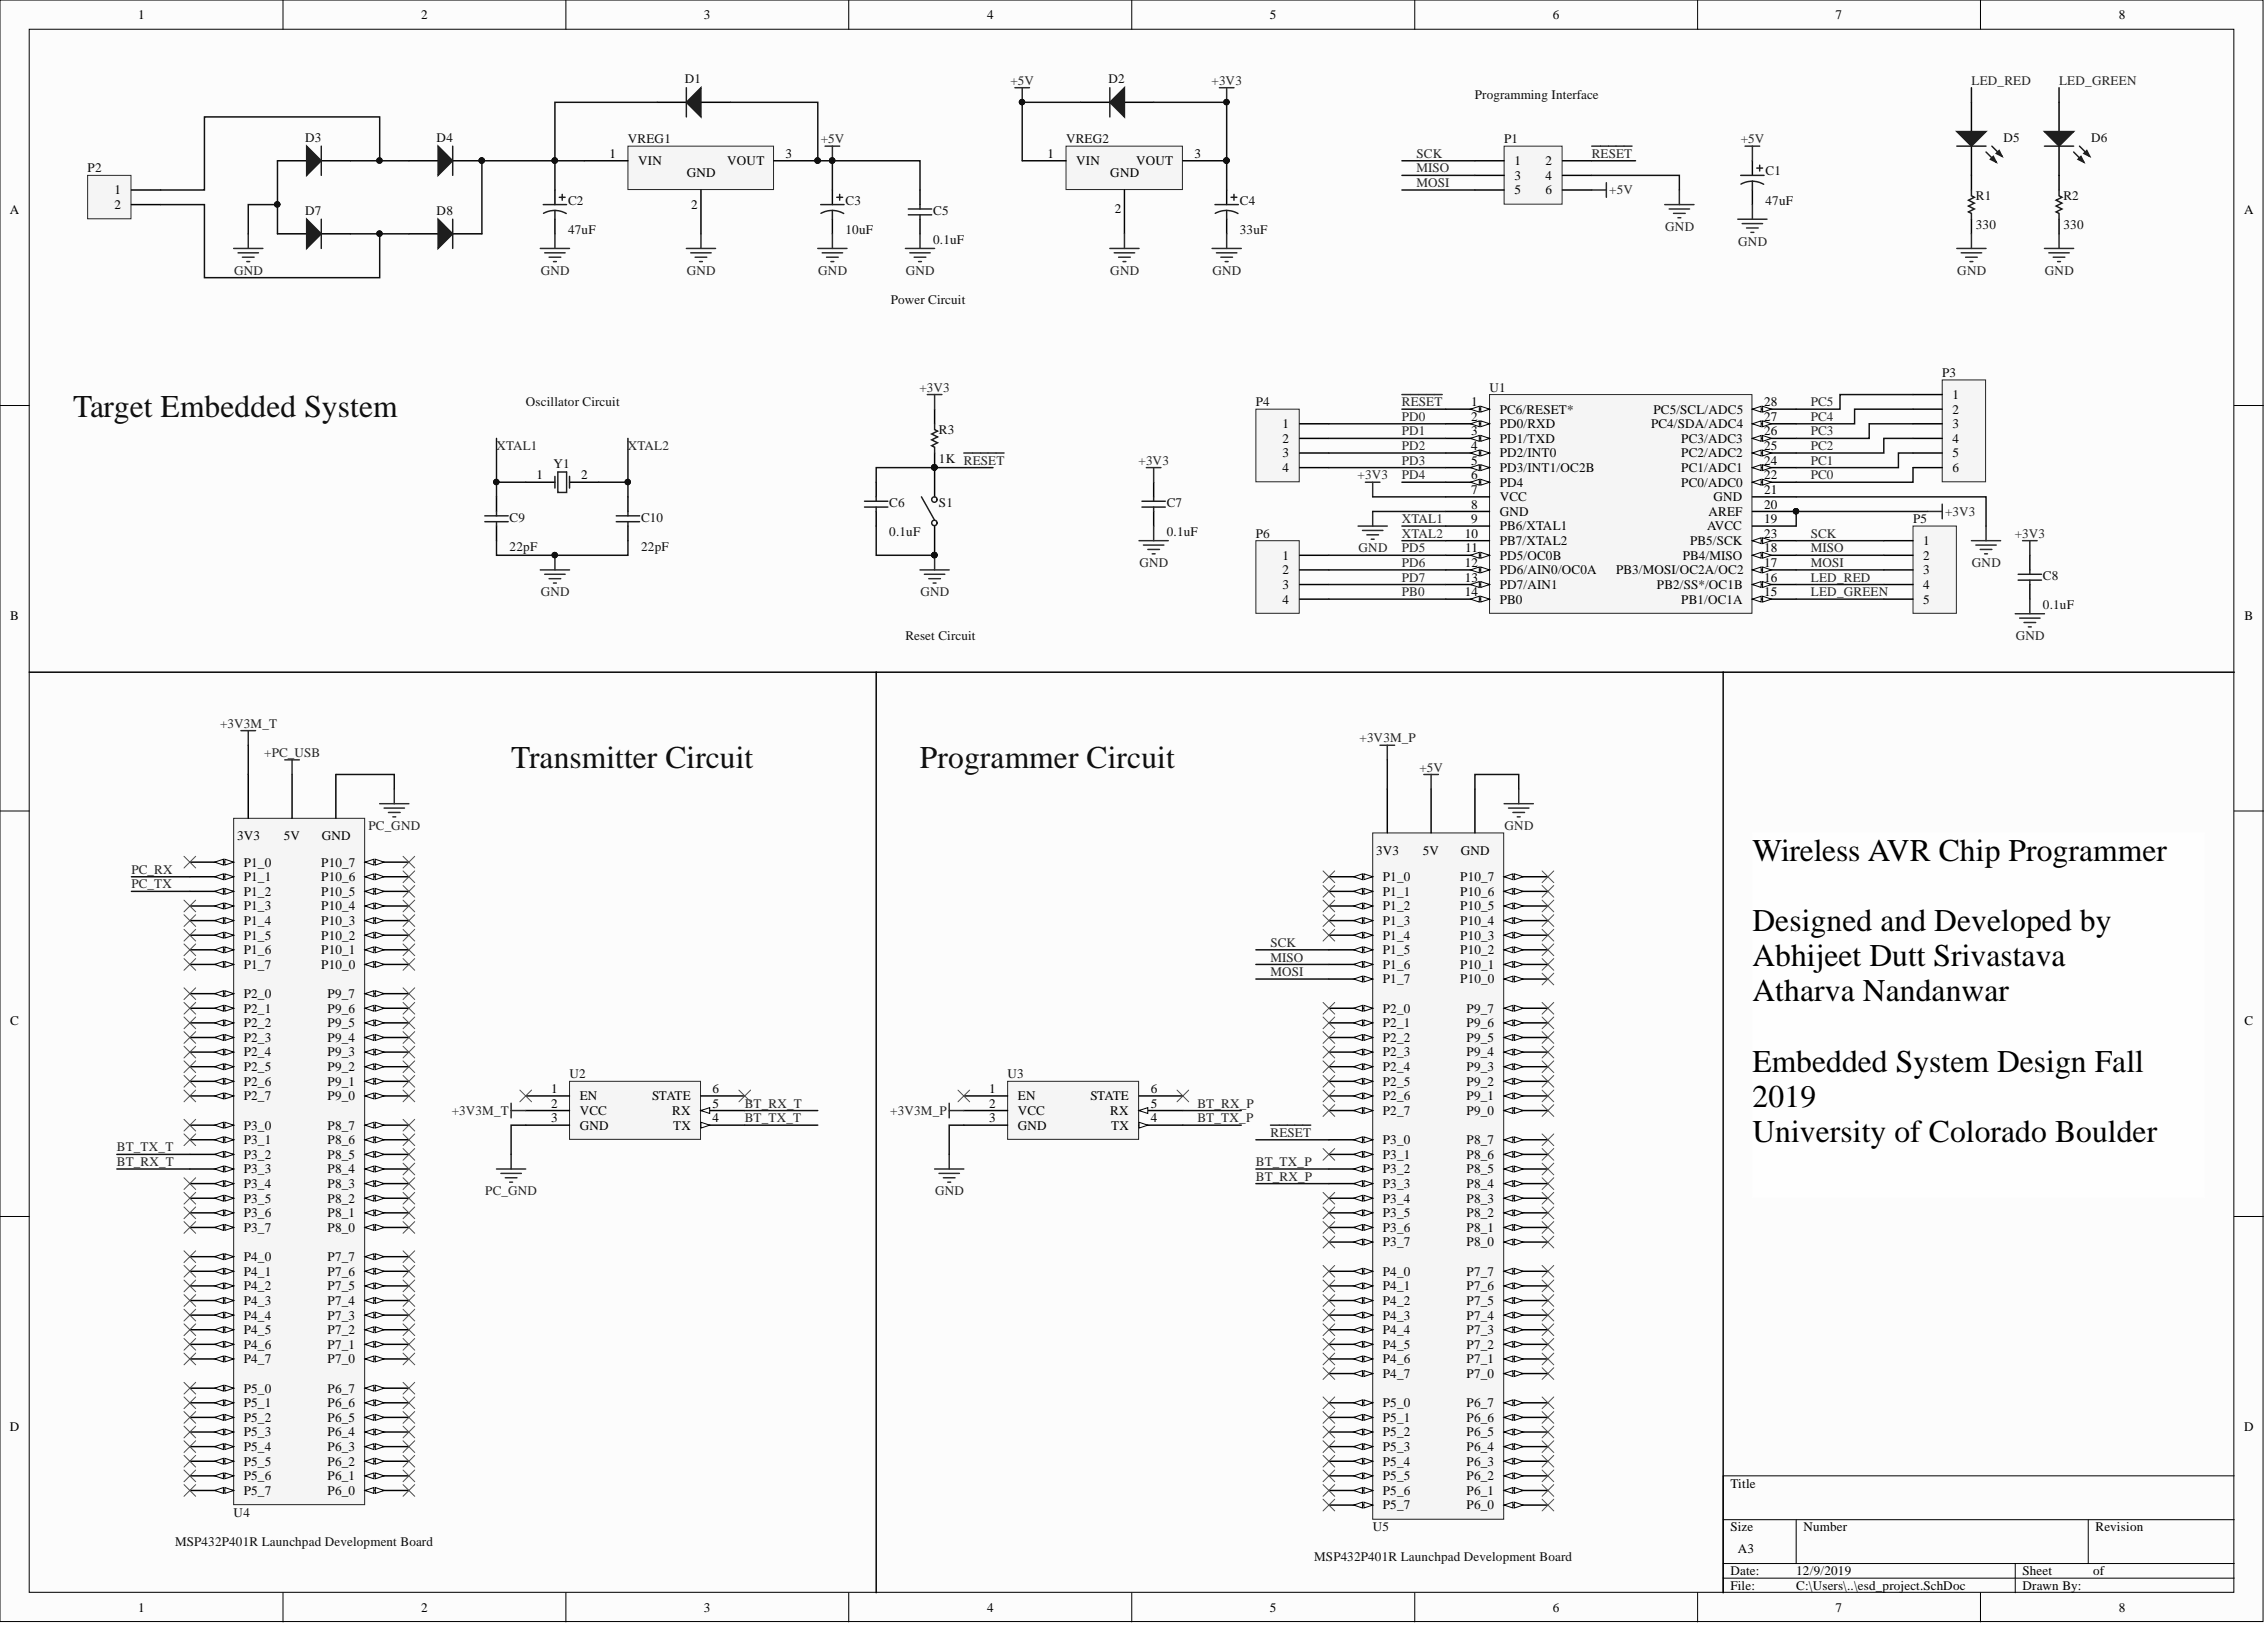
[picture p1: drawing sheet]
<svg xmlns="http://www.w3.org/2000/svg" width="393mm" height="282mm" viewBox="0 0 393 282" stroke-linecap="round" stroke-linejoin="round" font-family="sans-serif">
<defs><g id="words">
<g font-size="5.5" fill="#0e0e0e">
<text x="12.7" y="72.3">Target Embedded System</text>
<text x="88.7" y="133.2">Transmitter Circuit</text>
<text x="159.6" y="133.2">Programmer Circuit</text>
</g>
<g font-size="5.5">
<text x="304.1" y="149.4">Wireless AVR Chip Programmer</text>
<text x="304.1" y="161.5">Designed and Developed by</text>
<text x="304.1" y="167.6">Abhijeet Dutt Srivastava</text>
<text x="304.1" y="173.7">Atharva Nandanwar</text>
<text x="304.1" y="185.9">Embedded System Design Fall</text>
<text x="304.1" y="192">2019</text>
<text x="304.1" y="198">University of Colorado Boulder</text>
</g>
<g font-size="2.3">
<text x="24" y="3.3">1</text>
<text x="73.1" y="3.3">2</text>
<text x="122.1" y="3.3">3</text>
<text x="171.3" y="3.3">4</text>
<text x="220.4" y="3.3">5</text>
<text x="269.4" y="3.3">6</text>
<text x="318.5" y="3.3">7</text>
<text x="367.7" y="3.3">8</text>
<text x="105.7" y="27.4">1</text>
<text x="110.7" y="28.6">VIN</text>
<text x="126.2" y="28.6">VOUT</text>
<text x="136.3" y="27.4">3</text>
<text x="181.8" y="27.4">1</text>
<text x="186.7" y="28.6">VIN</text>
<text x="197.1" y="28.6">VOUT</text>
<text x="207.3" y="27.4">3</text>
<text x="262.8" y="28.6">1</text>
<text x="268.2" y="28.6">2</text>
<text x="19.8" y="33.7">1</text>
<text x="119.2" y="30.7">GND</text>
<text x="192.7" y="30.7">GND</text>
<text x="262.8" y="31.2">3</text>
<text x="262.8" y="33.7">5</text>
<text x="268.2" y="31.2">4</text>
<text x="268.2" y="33.7">6</text>
<text x="1.7" y="37.2">A</text>
<text x="19.8" y="36.3">2</text>
<text x="119.9" y="36.3">2</text>
<text x="193.4" y="37">2</text>
<text x="389.4" y="37.2">A</text>
<text x="255.2" y="70.5">1</text>
<text x="260.2" y="71.7">PC6/RESET*</text>
<text x="286.9" y="71.7">PC5/SCL/ADC5</text>
<text x="306.1" y="70.5">28</text>
<text x="338.8" y="69.2">1</text>
<text x="338.8" y="71.7">2</text>
<text x="222.6" y="74.3">1</text>
<text x="222.6" y="76.8">2</text>
<text x="255.2" y="73">2</text>
<text x="255.2" y="75.5">3</text>
<text x="260.2" y="74.3">PD0/RXD</text>
<text x="260.2" y="76.8">PD1/TXD</text>
<text x="286.5" y="74.3">PC4/SDA/ADC4</text>
<text x="291.7" y="76.8">PC3/ADC3</text>
<text x="306.1" y="73">27</text>
<text x="306.1" y="75.5">26</text>
<text x="338.8" y="74.3">3</text>
<text x="338.8" y="76.8">4</text>
<text x="93.1" y="83.1">1</text>
<text x="100.8" y="83.1">2</text>
<text x="222.6" y="79.3">3</text>
<text x="222.6" y="81.9">4</text>
<text x="255.2" y="78.1">4</text>
<text x="255.2" y="80.6">5</text>
<text x="255.2" y="83.1">6</text>
<text x="260.2" y="79.3">PD2/INT0</text>
<text x="260.2" y="81.9">PD3/INT1/OC2B</text>
<text x="291.7" y="79.3">PC2/ADC2</text>
<text x="291.7" y="81.9">PC1/ADC1</text>
<text x="306.1" y="78.1">25</text>
<text x="306.1" y="80.6">24</text>
<text x="306.1" y="83.1">22</text>
<text x="338.8" y="79.3">5</text>
<text x="338.8" y="81.9">6</text>
<text x="255.2" y="85.7">7</text>
<text x="255.2" y="88.2">8</text>
<text x="260.2" y="84.4">PD4</text>
<text x="260.2" y="86.9">VCC</text>
<text x="260.2" y="89.5">GND</text>
<text x="291.7" y="84.4">PC0/ADC0</text>
<text x="296.5" y="89.5">AREF</text>
<text x="297.3" y="86.9">GND</text>
<text x="306.1" y="85.7">21</text>
<text x="306.1" y="88.2">20</text>
<text x="254.1" y="93.3">10</text>
<text x="254.2" y="95.8">11</text>
<text x="255.2" y="90.7">9</text>
<text x="260.2" y="92">PB6/XTAL1</text>
<text x="260.2" y="94.5">PB7/XTAL2</text>
<text x="293.2" y="94.5">PB5/SCK</text>
<text x="296.2" y="92">AVCC</text>
<text x="306.1" y="90.7">19</text>
<text x="306.1" y="93.3">23</text>
<text x="306.1" y="95.8">18</text>
<text x="333.7" y="94.5">1</text>
<text x="222.6" y="97.1">1</text>
<text x="222.6" y="99.6">2</text>
<text x="254.1" y="98.3">12</text>
<text x="254.1" y="100.9">13</text>
<text x="260.2" y="97.1">PD5/OC0B</text>
<text x="260.2" y="99.6">PD6/AIN0/OC0A</text>
<text x="280.4" y="99.6">PB3/MOSI/OC2A/OC2</text>
<text x="292" y="97.1">PB4/MISO</text>
<text x="306.1" y="98.3">17</text>
<text x="306.1" y="100.9">16</text>
<text x="333.7" y="97.1">2</text>
<text x="333.7" y="99.6">3</text>
<text x="1.8" y="107.6">B</text>
<text x="222.6" y="102.1">3</text>
<text x="222.6" y="104.7">4</text>
<text x="254.1" y="103.4">14</text>
<text x="260.2" y="102.1">PD7/AIN1</text>
<text x="260.2" y="104.7">PB0</text>
<text x="287.5" y="102.1">PB2/SS*/OC1B</text>
<text x="291.7" y="104.7">PB1/OC1A</text>
<text x="306.1" y="103.4">15</text>
<text x="333.7" y="102.1">4</text>
<text x="333.7" y="104.7">5</text>
<text x="389.4" y="107.6">B</text>
<text x="41.1" y="145.7">3V3</text>
<text x="49.2" y="145.7">5V</text>
<text x="55.8" y="145.7">GND</text>
<text x="238.8" y="148.3">3V3</text>
<text x="246.9" y="148.3">5V</text>
<text x="253.5" y="148.3">GND</text>
<text x="42.3" y="150.3">P1_0</text>
<text x="42.3" y="152.8">P1_1</text>
<text x="42.3" y="155.4">P1_2</text>
<text x="55.7" y="155.4">P10_5</text>
<text x="55.7" y="152.8">P10_6</text>
<text x="55.7" y="150.3">P10_7</text>
<text x="240" y="152.8">P1_0</text>
<text x="240" y="155.4">P1_1</text>
<text x="253.4" y="155.4">P10_6</text>
<text x="253.4" y="152.8">P10_7</text>
<text x="42.3" y="157.9">P1_3</text>
<text x="42.3" y="160.4">P1_4</text>
<text x="55.7" y="160.4">P10_3</text>
<text x="55.7" y="157.9">P10_4</text>
<text x="240" y="157.9">P1_2</text>
<text x="240" y="160.4">P1_3</text>
<text x="253.4" y="160.4">P10_4</text>
<text x="253.4" y="157.9">P10_5</text>
<text x="42.3" y="163">P1_5</text>
<text x="42.3" y="165.5">P1_6</text>
<text x="55.7" y="165.5">P10_1</text>
<text x="55.7" y="163">P10_2</text>
<text x="240" y="163">P1_4</text>
<text x="240" y="165.5">P1_5</text>
<text x="253.4" y="165.5">P10_2</text>
<text x="253.4" y="163">P10_3</text>
<text x="42.3" y="168">P1_7</text>
<text x="42.3" y="173.1">P2_0</text>
<text x="55.7" y="168">P10_0</text>
<text x="56.8" y="173.1">P9_7</text>
<text x="240" y="168">P1_6</text>
<text x="240" y="170.6">P1_7</text>
<text x="253.4" y="170.6">P10_0</text>
<text x="253.4" y="168">P10_1</text>
<text x="1.8" y="177.8">C</text>
<text x="42.3" y="175.7">P2_1</text>
<text x="42.3" y="178.2">P2_2</text>
<text x="56.8" y="178.2">P9_5</text>
<text x="56.8" y="175.7">P9_6</text>
<text x="240" y="175.7">P2_0</text>
<text x="240" y="178.2">P2_1</text>
<text x="254.5" y="178.2">P9_6</text>
<text x="254.5" y="175.7">P9_7</text>
<text x="389.4" y="177.8">C</text>
<text x="42.3" y="180.7">P2_3</text>
<text x="42.3" y="183.3">P2_4</text>
<text x="42.3" y="185.8">P2_5</text>
<text x="56.8" y="185.8">P9_2</text>
<text x="56.8" y="183.3">P9_3</text>
<text x="56.8" y="180.7">P9_4</text>
<text x="240" y="180.7">P2_2</text>
<text x="240" y="183.3">P2_3</text>
<text x="240" y="185.8">P2_4</text>
<text x="254.5" y="185.8">P9_3</text>
<text x="254.5" y="183.3">P9_4</text>
<text x="254.5" y="180.7">P9_5</text>
<text x="42.3" y="188.3">P2_6</text>
<text x="42.3" y="190.9">P2_7</text>
<text x="56.8" y="190.9">P9_0</text>
<text x="56.8" y="188.3">P9_1</text>
<text x="95.6" y="189.6">1</text>
<text x="100.6" y="190.9">EN</text>
<text x="113.2" y="190.9">STATE</text>
<text x="123.6" y="189.6">6</text>
<text x="171.6" y="189.6">1</text>
<text x="176.6" y="190.9">EN</text>
<text x="189.2" y="190.9">STATE</text>
<text x="199.7" y="189.6">6</text>
<text x="240" y="188.3">P2_5</text>
<text x="240" y="190.9">P2_6</text>
<text x="254.5" y="190.9">P9_1</text>
<text x="254.5" y="188.3">P9_2</text>
<text x="42.3" y="195.9">P3_0</text>
<text x="56.8" y="195.9">P8_7</text>
<text x="95.6" y="192.1">2</text>
<text x="95.6" y="194.7">3</text>
<text x="100.6" y="193.4">VCC</text>
<text x="100.6" y="195.9">GND</text>
<text x="116.6" y="193.4">RX</text>
<text x="116.8" y="195.9">TX</text>
<text x="123.6" y="194.7">4</text>
<text x="123.6" y="192.1">5</text>
<text x="171.6" y="192.1">2</text>
<text x="171.6" y="194.7">3</text>
<text x="176.6" y="193.4">VCC</text>
<text x="176.6" y="195.9">GND</text>
<text x="192.7" y="193.4">RX</text>
<text x="192.8" y="195.9">TX</text>
<text x="199.7" y="194.7">4</text>
<text x="199.7" y="192.1">5</text>
<text x="240" y="193.4">P2_7</text>
<text x="254.5" y="193.4">P9_0</text>
<text x="42.3" y="198.5">P3_1</text>
<text x="42.3" y="201">P3_2</text>
<text x="42.3" y="203.5">P3_3</text>
<text x="56.8" y="203.5">P8_4</text>
<text x="56.8" y="201">P8_5</text>
<text x="56.8" y="198.5">P8_6</text>
<text x="240" y="198.5">P3_0</text>
<text x="240" y="201">P3_1</text>
<text x="240" y="203.5">P3_2</text>
<text x="254.5" y="203.5">P8_5</text>
<text x="254.5" y="201">P8_6</text>
<text x="254.5" y="198.5">P8_7</text>
<text x="42.3" y="206.1">P3_4</text>
<text x="42.3" y="208.6">P3_5</text>
<text x="56.8" y="208.6">P8_2</text>
<text x="56.8" y="206.1">P8_3</text>
<text x="240" y="206.1">P3_3</text>
<text x="240" y="208.6">P3_4</text>
<text x="254.5" y="208.6">P8_3</text>
<text x="254.5" y="206.1">P8_4</text>
<text x="42.3" y="211.1">P3_6</text>
<text x="42.3" y="213.7">P3_7</text>
<text x="56.8" y="213.7">P8_0</text>
<text x="56.8" y="211.1">P8_1</text>
<text x="240" y="211.1">P3_5</text>
<text x="240" y="213.7">P3_6</text>
<text x="254.5" y="213.7">P8_1</text>
<text x="254.5" y="211.1">P8_2</text>
<text x="42.3" y="218.7">P4_0</text>
<text x="42.3" y="221.3">P4_1</text>
<text x="56.8" y="221.3">P7_6</text>
<text x="56.8" y="218.7">P7_7</text>
<text x="240" y="216.2">P3_7</text>
<text x="240" y="221.3">P4_0</text>
<text x="254.5" y="221.3">P7_7</text>
<text x="254.5" y="216.2">P8_0</text>
<text x="42.3" y="223.8">P4_2</text>
<text x="42.3" y="226.3">P4_3</text>
<text x="56.8" y="226.3">P7_4</text>
<text x="56.8" y="223.8">P7_5</text>
<text x="240" y="223.8">P4_1</text>
<text x="240" y="226.3">P4_2</text>
<text x="254.5" y="226.3">P7_5</text>
<text x="254.5" y="223.8">P7_6</text>
<text x="42.3" y="228.9">P4_4</text>
<text x="42.3" y="231.4">P4_5</text>
<text x="42.3" y="233.9">P4_6</text>
<text x="56.8" y="233.9">P7_1</text>
<text x="56.8" y="231.4">P7_2</text>
<text x="56.8" y="228.9">P7_3</text>
<text x="240" y="228.9">P4_3</text>
<text x="240" y="231.4">P4_4</text>
<text x="240" y="233.9">P4_5</text>
<text x="254.5" y="233.9">P7_2</text>
<text x="254.5" y="231.4">P7_3</text>
<text x="254.5" y="228.9">P7_4</text>
<text x="42.3" y="236.5">P4_7</text>
<text x="56.8" y="236.5">P7_0</text>
<text x="240" y="236.5">P4_6</text>
<text x="240" y="239">P4_7</text>
<text x="254.5" y="239">P7_0</text>
<text x="254.5" y="236.5">P7_1</text>
<text x="42.3" y="241.6">P5_0</text>
<text x="42.3" y="244.1">P5_1</text>
<text x="56.8" y="244.1">P6_6</text>
<text x="56.8" y="241.6">P6_7</text>
<text x="240" y="244.1">P5_0</text>
<text x="254.5" y="244.1">P6_7</text>
<text x="1.7" y="248.2">D</text>
<text x="42.3" y="246.6">P5_2</text>
<text x="42.3" y="249.2">P5_3</text>
<text x="42.3" y="251.7">P5_4</text>
<text x="56.8" y="251.7">P6_3</text>
<text x="56.8" y="249.2">P6_4</text>
<text x="56.8" y="246.6">P6_5</text>
<text x="240" y="246.6">P5_1</text>
<text x="240" y="249.2">P5_2</text>
<text x="240" y="251.7">P5_3</text>
<text x="254.5" y="251.7">P6_4</text>
<text x="254.5" y="249.2">P6_5</text>
<text x="254.5" y="246.6">P6_6</text>
<text x="389.4" y="248.2">D</text>
<text x="42.3" y="254.2">P5_5</text>
<text x="42.3" y="256.8">P5_6</text>
<text x="56.8" y="256.8">P6_1</text>
<text x="56.8" y="254.2">P6_2</text>
<text x="240" y="254.2">P5_4</text>
<text x="240" y="256.8">P5_5</text>
<text x="254.5" y="256.8">P6_2</text>
<text x="254.5" y="254.2">P6_3</text>
<text x="42.3" y="259.3">P5_7</text>
<text x="56.8" y="259.3">P6_0</text>
<text x="240" y="259.3">P5_6</text>
<text x="240" y="261.8">P5_7</text>
<text x="254.5" y="261.8">P6_0</text>
<text x="254.5" y="259.3">P6_1</text>
<text x="300.3" y="258">Title</text>
<text x="300.3" y="265.6">Size</text>
<text x="301.5" y="269.4">A3</text>
<text x="312.9" y="265.6">Number</text>
<text x="363.6" y="265.6">Revision</text>
<text x="300.3" y="273.2">Date:</text>
<text x="300.3" y="275.8">File:</text>
<text x="311.7" y="273.2">12/9/2019</text>
<text x="311.7" y="275.8">C:\Users\..\esd_project.SchDoc</text>
<text x="350.9" y="273.2">Sheet</text>
<text x="350.9" y="275.8">Drawn By:</text>
<text x="363.2" y="273.2">of</text>
<text x="24" y="279.6">1</text>
<text x="73.1" y="279.6">2</text>
<text x="122.1" y="279.6">3</text>
<text x="171.3" y="279.6">4</text>
<text x="220.4" y="279.6">5</text>
<text x="269.4" y="279.6">6</text>
<text x="318.5" y="279.6">7</text>
<text x="367.7" y="279.6">8</text>
</g>
<g font-size="2.3" fill="#0e0e0e">
<text x="118.8" y="14.5">D1</text>
<text x="192.3" y="14.5">D2</text>
<text x="255.9" y="17.2">Programming Interface</text>
<text x="15.2" y="29.9">P2</text>
<text x="53" y="24.6">D3</text>
<text x="75.8" y="24.6">D4</text>
<text x="109" y="24.8">VREG1</text>
<text x="185" y="24.8">VREG2</text>
<text x="261" y="24.8">P1</text>
<text x="347.6" y="24.6">D5</text>
<text x="362.8" y="24.6">D6</text>
<text x="98.6" y="35.5">C2</text>
<text x="146.7" y="35.5">C3</text>
<text x="215.1" y="35.5">C4</text>
<text x="306.3" y="35.5">47uF</text>
<text x="306.3" y="30.4">C1</text>
<text x="342.8" y="34.7">R1</text>
<text x="358" y="34.7">R2</text>
<text x="53" y="37.3">D7</text>
<text x="75.8" y="37.3">D8</text>
<text x="98.6" y="40.6">47uF</text>
<text x="146.7" y="40.6">10uF</text>
<text x="161.9" y="37.3">C5</text>
<text x="215.1" y="40.6">33uF</text>
<text x="342.8" y="39.8">330</text>
<text x="358" y="39.8">330</text>
<text x="161.9" y="42.3">0.1uF</text>
<text x="154.6" y="52.7">Power Circuit</text>
<text x="337" y="65.4">P3</text>
<text x="91.2" y="70.5">Oscillator Circuit</text>
<text x="217.9" y="70.5">P4</text>
<text x="258.4" y="67.9">U1</text>
<text x="162.9" y="75.3">R3</text>
<text x="96" y="81.1">Y1</text>
<text x="162.9" y="80.4">1K RESET</text>
<text x="154.3" y="88">C6</text>
<text x="162.9" y="88">S1</text>
<text x="202.5" y="88">C7</text>
<text x="88.4" y="95.6">22pF</text>
<text x="88.4" y="90.5">C9</text>
<text x="111.2" y="95.6">22pF</text>
<text x="111.2" y="90.5">C10</text>
<text x="154.3" y="93">0.1uF</text>
<text x="202.5" y="93">0.1uF</text>
<text x="217.9" y="93.3">P6</text>
<text x="331.9" y="90.7">P5</text>
<text x="354.5" y="100.6">C8</text>
<text x="354.5" y="105.7">0.1uF</text>
<text x="157.1" y="111">Reset Circuit</text>
<text x="98.8" y="187.1">U2</text>
<text x="174.8" y="187.1">U3</text>
<text x="40.5" y="263.1">U4</text>
<text x="30.4" y="268.2">MSP432P401R Launchpad Development Board</text>
<text x="238.2" y="265.6">U5</text>
<text x="228" y="270.7">MSP432P401R Launchpad Development Board</text>
</g>
<g font-size="2.3" fill="#262626">
<text x="175.3" y="14.7">+5V</text>
<text x="210.2" y="14.7">+3V3</text>
<text x="342.1" y="14.7">LED_RED</text>
<text x="357.3" y="14.7">LED_GREEN</text>
<text x="142.4" y="24.8">+5V</text>
<text x="245.8" y="27.4">SCK</text>
<text x="245.8" y="29.9">MISO</text>
<text x="276.2" y="27.4">RESET</text>
<text x="302" y="24.8">+5V</text>
<text x="245.8" y="32.4">MOSI</text>
<text x="279.2" y="33.7">+5V</text>
<text x="288.9" y="40.1">GND</text>
<text x="40.6" y="47.7">GND</text>
<text x="93.8" y="47.7">GND</text>
<text x="119.2" y="47.7">GND</text>
<text x="142" y="47.7">GND</text>
<text x="157.2" y="47.7">GND</text>
<text x="192.7" y="47.7">GND</text>
<text x="210.4" y="47.7">GND</text>
<text x="301.6" y="42.6">GND</text>
<text x="339.6" y="47.7">GND</text>
<text x="354.8" y="47.7">GND</text>
<text x="159.5" y="67.9">+3V3</text>
<text x="243.2" y="70.5">RESET</text>
<text x="314.2" y="70.5">PC5</text>
<text x="243.2" y="73">PD0</text>
<text x="243.2" y="75.5">PD1</text>
<text x="314.2" y="75.5">PC3</text>
<text x="314.2" y="73">PC4</text>
<text x="86.1" y="78.1">XTAL1</text>
<text x="109" y="78.1">XTAL2</text>
<text x="197.6" y="80.6">+3V3</text>
<text x="235.6" y="83.1">+3V3</text>
<text x="243.2" y="78.1">PD2</text>
<text x="243.2" y="80.6">PD3</text>
<text x="243.2" y="83.1">PD4</text>
<text x="314.2" y="83.1">PC0</text>
<text x="314.2" y="80.6">PC1</text>
<text x="314.2" y="78.1">PC2</text>
<text x="337.5" y="89.5">+3V3</text>
<text x="235.7" y="95.8">GND</text>
<text x="243.2" y="95.8">PD5</text>
<text x="243.2" y="90.7">XTAL1</text>
<text x="243.2" y="93.3">XTAL2</text>
<text x="314.2" y="93.3">SCK</text>
<text x="314.2" y="95.8">MISO</text>
<text x="349.6" y="93.3">+3V3</text>
<text x="197.7" y="98.3">GND</text>
<text x="243.2" y="98.3">PD6</text>
<text x="243.2" y="100.9">PD7</text>
<text x="314.2" y="98.3">MOSI</text>
<text x="314.2" y="100.9">LED_RED</text>
<text x="342.1" y="98.3">GND</text>
<text x="93.8" y="103.4">GND</text>
<text x="159.7" y="103.4">GND</text>
<text x="243.2" y="103.4">PB0</text>
<text x="314.2" y="103.4">LED_GREEN</text>
<text x="349.7" y="111">GND</text>
<text x="38.2" y="126.2">+3V3M_T</text>
<text x="45.9" y="131.3">+PC_USB</text>
<text x="235.9" y="128.8">+3V3M_P</text>
<text x="246.3" y="133.8">+5V</text>
<text x="63.9" y="144">PC_GND</text>
<text x="261.1" y="144">GND</text>
<text x="22.8" y="151.6">PC_RX</text>
<text x="22.8" y="154.1">PC_TX</text>
<text x="220.4" y="164.2">SCK</text>
<text x="220.4" y="166.8">MISO</text>
<text x="220.4" y="169.3">MOSI</text>
<text x="78.4" y="193.4">+3V3M_T</text>
<text x="129.2" y="192.1">BT_RX_T</text>
<text x="129.2" y="194.7">BT_TX_T</text>
<text x="154.5" y="193.4">+3V3M_P</text>
<text x="207.8" y="192.1">BT_RX_P</text>
<text x="207.8" y="194.7">BT_TX_P</text>
<text x="220.4" y="197.2">RESET</text>
<text x="20.3" y="199.7">BT_TX_T</text>
<text x="20.3" y="202.3">BT_RX_T</text>
<text x="217.9" y="202.3">BT_TX_P</text>
<text x="84.2" y="207.3">PC_GND</text>
<text x="162.2" y="207.3">GND</text>
<text x="217.9" y="204.8">BT_RX_P</text>
</g>
</g></defs>
<g fill="#fcfcfc" stroke="#000" stroke-width=".17">
<path d="M0 0h392.7v281.3h-392.7z"/>
<path d="M5.1 5.1h382.5v271.1h-382.5z"/>
</g>
<g fill="none" stroke="#000" stroke-width=".17">
<path d="M49.1 0v5.1M98.2 0v5.1M147.3 0v5.1M196.4 0v5.1M245.5 0v5.1M294.6 0v5.1M343.6 0v5.1M0 70.3h5.1M387.7 70.3h5M0 140.7h5.1M387.7 140.7h5M0 211h5.1"/>
<path d="M387.7 211h5M387.7 256h-88.7v20.3M49.1 276.3v5M98.2 276.3v5M147.3 276.3v5M196.4 276.3v5M245.5 276.3v5M294.6 276.3v5M299 263.6h88.7M299 271.2h88.7M299 273.7h88.7M311.7 263.6v7.6"/>
<path d="M343.6 276.3v5M349.7 271.2v5.1M362.3 263.6v7.6"/>
</g>
<path d="M258.4 68.4h45.6v38h-45.6z" fill="#f5f5f5" stroke="#262626" stroke-width=".17"/>
<path d="M250.8 71h7.6" fill="none" stroke="#000" stroke-width=".25"/>
<path d="M256.9 70.5l1.5 .5-1.5 .5z" fill="#fcfcfc"/>
<path d="M256.9 70.5l1.5 .5-1.5 .5z" fill="none" stroke="#000" stroke-width=".17"/>
<path d="M255.2 71l1.5-.5v1z" fill="#fcfcfc"/>
<path d="M255.2 71l1.5-.5v1z" fill="none" stroke="#000" stroke-width=".17"/>
<path d="M250.8 73.5h7.6" fill="none" stroke="#000" stroke-width=".25"/>
<path d="M256.9 73l1.5 .5-1.5 .5z" fill="#fcfcfc"/>
<path d="M256.9 73l1.5 .5-1.5 .5z" fill="none" stroke="#000" stroke-width=".17"/>
<path d="M255.2 73.5l1.5-.5v1z" fill="#fcfcfc"/>
<path d="M255.2 73.5l1.5-.5v1z" fill="none" stroke="#000" stroke-width=".17"/>
<path d="M250.8 76h7.6" fill="none" stroke="#000" stroke-width=".25"/>
<path d="M256.9 75.5l1.5 .5-1.5 .6z" fill="#fcfcfc"/>
<path d="M256.9 75.5l1.5 .5-1.5 .6z" fill="none" stroke="#000" stroke-width=".17"/>
<path d="M255.2 76l1.5-.5v1.1z" fill="#fcfcfc"/>
<path d="M255.2 76l1.5-.5v1.1z" fill="none" stroke="#000" stroke-width=".17"/>
<path d="M250.8 78.6h7.6" fill="none" stroke="#000" stroke-width=".25"/>
<path d="M256.9 78.1l1.5 .5-1.5 .5z" fill="#fcfcfc"/>
<path d="M256.9 78.1l1.5 .5-1.5 .5z" fill="none" stroke="#000" stroke-width=".17"/>
<path d="M255.2 78.6l1.5-.5v1z" fill="#fcfcfc"/>
<path d="M255.2 78.6l1.5-.5v1z" fill="none" stroke="#000" stroke-width=".17"/>
<path d="M250.8 81.1h7.6" fill="none" stroke="#000" stroke-width=".25"/>
<path d="M256.9 80.6l1.5 .5-1.5 .5z" fill="#fcfcfc"/>
<path d="M256.9 80.6l1.5 .5-1.5 .5z" fill="none" stroke="#000" stroke-width=".17"/>
<path d="M255.2 81.1l1.5-.5v1z" fill="#fcfcfc"/>
<path d="M255.2 81.1l1.5-.5v1z" fill="none" stroke="#000" stroke-width=".17"/>
<path d="M250.8 83.6h7.6" fill="none" stroke="#000" stroke-width=".25"/>
<path d="M256.9 83.1l1.5 .5-1.5 .6z" fill="#fcfcfc"/>
<path d="M256.9 83.1l1.5 .5-1.5 .6z" fill="none" stroke="#000" stroke-width=".17"/>
<path d="M255.2 83.6l1.5-.5v1.1z" fill="#fcfcfc"/>
<path d="M255.2 83.6l1.5-.5v1.1z" fill="none" stroke="#000" stroke-width=".17"/>
<path d="M250.8 86.2h7.6M250.8 88.7h7.6M250.8 91.3h7.6M250.8 93.8h7.6M250.8 96.3h7.6" fill="none" stroke="#000" stroke-width=".25"/>
<path d="M256.9 95.8l1.5 .5-1.5 .5z" fill="#fcfcfc"/>
<path d="M256.9 95.8l1.5 .5-1.5 .5z" fill="none" stroke="#000" stroke-width=".17"/>
<path d="M255.2 96.3l1.5-.5v1z" fill="#fcfcfc"/>
<path d="M255.2 96.3l1.5-.5v1z" fill="none" stroke="#000" stroke-width=".17"/>
<path d="M250.8 98.9h7.6" fill="none" stroke="#000" stroke-width=".25"/>
<path d="M256.9 98.3l1.5 .6-1.5 .5z" fill="#fcfcfc"/>
<path d="M256.9 98.3l1.5 .6-1.5 .5z" fill="none" stroke="#000" stroke-width=".17"/>
<path d="M255.2 98.9l1.5-.6v1.1z" fill="#fcfcfc"/>
<path d="M255.2 98.9l1.5-.6v1.1z" fill="none" stroke="#000" stroke-width=".17"/>
<path d="M250.8 101.4h7.6" fill="none" stroke="#000" stroke-width=".25"/>
<path d="M256.9 100.9l1.5 .5-1.5 .5z" fill="#fcfcfc"/>
<path d="M256.9 100.9l1.5 .5-1.5 .5z" fill="none" stroke="#000" stroke-width=".17"/>
<path d="M255.2 101.4l1.5-.5v1z" fill="#fcfcfc"/>
<path d="M255.2 101.4l1.5-.5v1z" fill="none" stroke="#000" stroke-width=".17"/>
<path d="M250.8 103.9h7.6" fill="none" stroke="#000" stroke-width=".25"/>
<path d="M256.9 103.4l1.5 .5-1.5 .5z" fill="#fcfcfc"/>
<path d="M256.9 103.4l1.5 .5-1.5 .5z" fill="none" stroke="#000" stroke-width=".17"/>
<path d="M255.2 103.9l1.5-.5v1z" fill="#fcfcfc"/>
<path d="M255.2 103.9l1.5-.5v1z" fill="none" stroke="#000" stroke-width=".17"/>
<path d="M304.1 71h7.6" fill="none" stroke="#000" stroke-width=".25"/>
<path d="M304.1 71l1.5-.5v1z" fill="#fcfcfc"/>
<path d="M304.1 71l1.5-.5v1z" fill="none" stroke="#000" stroke-width=".17"/>
<path d="M305.8 70.5l1.5 .5-1.5 .5z" fill="#fcfcfc"/>
<path d="M305.8 70.5l1.5 .5-1.5 .5z" fill="none" stroke="#000" stroke-width=".17"/>
<path d="M304.1 73.5h7.6" fill="none" stroke="#000" stroke-width=".25"/>
<path d="M304.1 73.5l1.5-.5v1z" fill="#fcfcfc"/>
<path d="M304.1 73.5l1.5-.5v1z" fill="none" stroke="#000" stroke-width=".17"/>
<path d="M305.8 73l1.5 .5-1.5 .5z" fill="#fcfcfc"/>
<path d="M305.8 73l1.5 .5-1.5 .5z" fill="none" stroke="#000" stroke-width=".17"/>
<path d="M304.1 76h7.6" fill="none" stroke="#000" stroke-width=".25"/>
<path d="M304.1 76l1.5-.5v1.1z" fill="#fcfcfc"/>
<path d="M304.1 76l1.5-.5v1.1z" fill="none" stroke="#000" stroke-width=".17"/>
<path d="M305.8 75.5l1.5 .5-1.5 .6z" fill="#fcfcfc"/>
<path d="M305.8 75.5l1.5 .5-1.5 .6z" fill="none" stroke="#000" stroke-width=".17"/>
<path d="M304.1 78.6h7.6" fill="none" stroke="#000" stroke-width=".25"/>
<path d="M304.1 78.6l1.5-.5v1z" fill="#fcfcfc"/>
<path d="M304.1 78.6l1.5-.5v1z" fill="none" stroke="#000" stroke-width=".17"/>
<path d="M305.8 78.1l1.5 .5-1.5 .5z" fill="#fcfcfc"/>
<path d="M305.8 78.1l1.5 .5-1.5 .5z" fill="none" stroke="#000" stroke-width=".17"/>
<path d="M304.1 81.1h7.6" fill="none" stroke="#000" stroke-width=".25"/>
<path d="M304.1 81.1l1.5-.5v1z" fill="#fcfcfc"/>
<path d="M304.1 81.1l1.5-.5v1z" fill="none" stroke="#000" stroke-width=".17"/>
<path d="M305.8 80.6l1.5 .5-1.5 .5z" fill="#fcfcfc"/>
<path d="M305.8 80.6l1.5 .5-1.5 .5z" fill="none" stroke="#000" stroke-width=".17"/>
<path d="M304.1 83.6h7.6" fill="none" stroke="#000" stroke-width=".25"/>
<path d="M304.1 83.6l1.5-.5v1.1z" fill="#fcfcfc"/>
<path d="M304.1 83.6l1.5-.5v1.1z" fill="none" stroke="#000" stroke-width=".17"/>
<path d="M305.8 83.1l1.5 .5-1.5 .6z" fill="#fcfcfc"/>
<path d="M305.8 83.1l1.5 .5-1.5 .6z" fill="none" stroke="#000" stroke-width=".17"/>
<path d="M304.1 86.2h7.6M304.1 88.7h7.6M304.1 91.3h7.6M304.1 93.8h7.6" fill="none" stroke="#000" stroke-width=".25"/>
<circle cx="311.6" cy="88.7" r=".47" fill="#0e0e0e" stroke="#0e0e0e" stroke-width=".17"/>
<path d="M304.1 93.8l1.5-.5v1z" fill="#fcfcfc"/>
<path d="M304.1 93.8l1.5-.5v1z" fill="none" stroke="#000" stroke-width=".17"/>
<path d="M305.8 93.3l1.5 .5-1.5 .5z" fill="#fcfcfc"/>
<path d="M305.8 93.3l1.5 .5-1.5 .5z" fill="none" stroke="#000" stroke-width=".17"/>
<path d="M304.1 96.3h7.6" fill="none" stroke="#000" stroke-width=".25"/>
<path d="M304.1 96.3l1.5-.5v1z" fill="#fcfcfc"/>
<path d="M304.1 96.3l1.5-.5v1z" fill="none" stroke="#000" stroke-width=".17"/>
<path d="M305.8 95.8l1.5 .5-1.5 .5z" fill="#fcfcfc"/>
<path d="M305.8 95.8l1.5 .5-1.5 .5z" fill="none" stroke="#000" stroke-width=".17"/>
<path d="M304.1 98.9h7.6" fill="none" stroke="#000" stroke-width=".25"/>
<path d="M304.1 98.9l1.5-.6v1.1z" fill="#fcfcfc"/>
<path d="M304.1 98.9l1.5-.6v1.1z" fill="none" stroke="#000" stroke-width=".17"/>
<path d="M305.8 98.3l1.5 .6-1.5 .5z" fill="#fcfcfc"/>
<path d="M305.8 98.3l1.5 .6-1.5 .5z" fill="none" stroke="#000" stroke-width=".17"/>
<path d="M304.1 101.4h7.6" fill="none" stroke="#000" stroke-width=".25"/>
<path d="M304.1 101.4l1.5-.5v1z" fill="#fcfcfc"/>
<path d="M304.1 101.4l1.5-.5v1z" fill="none" stroke="#000" stroke-width=".17"/>
<path d="M305.8 100.9l1.5 .5-1.5 .5z" fill="#fcfcfc"/>
<path d="M305.8 100.9l1.5 .5-1.5 .5z" fill="none" stroke="#000" stroke-width=".17"/>
<path d="M304.1 103.9h7.6" fill="none" stroke="#000" stroke-width=".25"/>
<path d="M304.1 103.9l1.5-.5v1z" fill="#fcfcfc"/>
<path d="M304.1 103.9l1.5-.5v1z" fill="none" stroke="#000" stroke-width=".17"/>
<path d="M305.8 103.4l1.5 .5-1.5 .5z" fill="#fcfcfc"/>
<path d="M305.8 103.4l1.5 .5-1.5 .5z" fill="none" stroke="#000" stroke-width=".17"/>
<circle cx="311.6" cy="88.7" r=".47" fill="#0e0e0e" stroke="#0e0e0e" stroke-width=".17"/>
<path d="M109 25.4h25.2v7.5h-25.2z" fill="#f5f5f5" stroke="#262626" stroke-width=".17"/>
<path d="M101.4 27.9h7.6M121.6 33v7.6M134.3 27.9h7.6" fill="none" stroke="#000" stroke-width=".25"/>
<circle cx="141.9" cy="27.8" r=".47" fill="#0e0e0e" stroke="#0e0e0e" stroke-width=".17"/>
<path d="M185 25.4h20.2v7.5h-20.2z" fill="#f5f5f5" stroke="#262626" stroke-width=".17"/>
<path d="M177.4 27.9h7.6M195.1 33v7.6M205.2 27.9h7.6" fill="none" stroke="#000" stroke-width=".25"/>
<circle cx="212.8" cy="27.8" r=".47" fill="#0e0e0e" stroke="#0e0e0e" stroke-width=".17"/>
<path d="M261 25.4h10v10h-10z" fill="#f5f5f5" stroke="#262626" stroke-width=".17"/>
<path d="M255.9 27.9h5.1M255.9 30.4h5.1M255.9 33h5.1M271.1 27.9h5.1M271.1 30.4h5.1M271.1 33h5.1" fill="none" stroke="#000" stroke-width=".25"/>
<path d="M15.2 30.4h7.5v7.5h-7.5z" fill="#f5f5f5" stroke="#262626" stroke-width=".17"/>
<path d="M22.8 33h5.1M22.8 35.5h5.1M48.1 27.9h5.1M55.7 27.9h5.1" fill="none" stroke="#000" stroke-width=".25"/>
<path d="M53.2 25.4l2.5 2.5-2.5 2.5z" fill="#1c1c1c"/>
<path d="M53.2 25.4l2.5 2.5-2.5 2.5zM55.7 25.4v5" fill="none" stroke="#1c1c1c" stroke-width=".25"/>
<path d="M70.9 27.9h5.1M78.5 27.9h5.1" fill="none" stroke="#000" stroke-width=".25"/>
<circle cx="83.6" cy="27.8" r=".47" fill="#0e0e0e" stroke="#0e0e0e" stroke-width=".17"/>
<path d="M76 25.4l2.5 2.5-2.5 2.5z" fill="#1c1c1c"/>
<path d="M76 25.4l2.5 2.5-2.5 2.5zM78.5 25.4v5" fill="none" stroke="#1c1c1c" stroke-width=".25"/>
<circle cx="83.6" cy="27.8" r=".47" fill="#0e0e0e" stroke="#0e0e0e" stroke-width=".17"/>
<path d="M48.1 40.6h5.1M55.7 40.6h5.1" fill="none" stroke="#000" stroke-width=".25"/>
<path d="M53.2 38l2.5 2.6-2.5 2.5z" fill="#1c1c1c"/>
<path d="M53.2 38l2.5 2.6-2.5 2.5zM55.7 38v5.1" fill="none" stroke="#1c1c1c" stroke-width=".25"/>
<path d="M70.9 40.6h5.1M78.5 40.6h5.1" fill="none" stroke="#000" stroke-width=".25"/>
<path d="M76 38l2.5 2.6-2.5 2.5z" fill="#1c1c1c"/>
<g fill="none" stroke="#1c1c1c" stroke-width=".25">
<path d="M76 38l2.5 2.6-2.5 2.5zM78.5 38v5.1M94.3 35.5h4M96.3 36.5l.8 .1 1.1 .4M96.3 36.5l-1.2 .2-.8 .3M96.3 36.5v1.5M97 34.2h1.1M97.6 33.7v1M142.4 35.5h4.1M144.4 36.5l.8 .1 1.2 .4M144.4 36.5l-1.2 .2-.8 .3M144.4 36.5v1.5"/>
<path d="M145.2 34.2h1M145.7 33.7v1M157.6 37.3h4.1M157.6 36.3h4.1M159.6 35.5v.8M159.6 37.3v.7M210.8 35.5h4.1M212.8 36.5l.9 .1 1.1 .4M212.8 36.5l-1.2 .2-.7 .3M212.8 36.5v1.5M213.6 34.2h1M214.1 33.7v1"/>
<path d="M302 30.4h4.1M304.1 31.4l.8 .1 1.1 .5M304.1 31.4l-1.3 .2-.7 .3M304.1 31.4v1.6M304.8 29.2h1M305.3 28.6v1.1M198.1 86.9h4.1M198.1 88h4.1M200.2 86.2v.7M200.2 88v.7M350.2 99.6h4M352.2 98.9v.7"/>
<path d="M350.2 100.6h4M352.2 100.6v.8"/>
</g>
<g fill="none" stroke="#262626" stroke-width=".25">
<path d="M143.2 25.4h2.5M144.4 25.4v2.5M276.2 25.4h7M276.2 33h2.5M278.7 31.7v2.5M288.9 35.5h5M289.6 36.3h3.6M290.4 37h2M291.1 37.8h.5M291.4 33v2.5M301.5 38h5.1M302.3 38.8h3.5"/>
<path d="M302.8 25.4h2.5M303 39.5h2.1M304.1 25.4v2.5M304.1 35.5v2.5M40.5 43.1h5.1M41.3 43.9h3.5M42.1 44.6h2M42.8 45.4h.5M43.1 40.6v2.5M93.8 43.1h5M94.5 43.9h3.6M95.3 44.6h2"/>
<path d="M96 45.4h.5M96.3 40.6v2.5M119.1 43.1h5.1M119.8 43.9h3.6M120.6 44.6h2M121.4 45.4h.5M121.6 40.6v2.5M141.9 43.1h5.1M142.7 43.9h3.5M143.4 44.6h2M144.2 45.4h.5M144.4 40.6v2.5"/>
<path d="M157.1 43.1h5.1M157.9 43.9h3.5M158.6 44.6h2M159.4 45.4h.5M159.6 40.6v2.5M192.6 43.1h5M193.3 43.9h3.6M194.1 44.6h2M194.8 45.4h.6M195.1 40.6v2.5M210.3 43.1h5.1M211.1 43.9h3.5"/>
<path d="M211.8 44.6h2.1M212.6 45.4h.5M212.8 40.6v2.5M303.8 40.3h.5M243.2 68.4h7M197.6 93.8h5.1M198.4 94.5h3.5M198.9 81.1h2.5M199.2 95.3h2M199.9 96.1h.5M200.2 81.1v2.5M200.2 91.3v2.5"/>
<path d="M235.6 91.3h5.1M236.4 92h3.6M236.9 83.6h2.5M237.2 92.8h2M237.9 93.5h.5M238.2 83.6v2.6M238.2 88.7v2.6M334.5 88.7h2.5M337 87.4v2.6M342.1 93.8h5M342.8 94.5h3.6M343.6 95.3h2"/>
<path d="M344.3 96.1h.5M344.6 91.3v2.5M350.9 93.8h2.6M352.2 93.8v2.5M349.7 106.5h5M350.4 107.2h3.6M351.2 108h2M351.9 108.7h.6M352.2 103.9v2.6"/>
</g>
<circle cx="144.4" cy="27.8" r=".47" fill="#0e0e0e" stroke="#0e0e0e" stroke-width=".17"/>
<g fill="none" stroke="#000" stroke-width=".25">
<path d="M114 17.7h5.1M121.6 17.7h5.1M96.3 33v2.5M96.3 38v2.6M144.4 33v2.5M144.4 38v2.6M159.6 33v2.5M159.6 38v2.6M212.8 33v2.5M212.8 38v2.6M304.1 27.9v2.5M304.1 33v2.5"/>
<path d="M200.2 83.6v2.6M200.2 88.7v2.6M352.2 96.3v2.6M352.2 101.4v2.5"/>
</g>
<path d="M121.6 15.2v5.1l-2.5-2.6z" fill="#1c1c1c"/>
<path d="M119.1 15.2v5.1M121.6 15.2v5.1l-2.5-2.6z" fill="none" stroke="#1c1c1c" stroke-width=".25"/>
<path d="M187.5 17.7h5.1M195.1 17.7h5.1" fill="none" stroke="#000" stroke-width=".25"/>
<path d="M195.1 15.2v5.1l-2.5-2.6z" fill="#1c1c1c"/>
<g fill="none" stroke="#1c1c1c" stroke-width=".25">
<path d="M192.6 15.2v5.1M195.1 15.2v5.1l-2.5-2.6zM84.1 89.5h4.1M84.1 90.5h4.1M86.1 88.7v.8M86.1 90.5v.8M96.3 82.6v2.1M96.8 81.9h1.5v3.5h-1.5zM98.8 82.6v2.1M106.9 89.5h4.1M106.9 90.5h4.1M109 88.7v.8"/>
<path d="M109 90.5v.8"/>
</g>
<path d="M176.1 15.2h2.5M177.4 15.2v2.5M211.6 15.2h2.5M212.8 15.2v2.5M93.8 98.9h5M94.5 99.6h3.6M96.3 96.3v2.6M95.3 100.4h2M96 101.1h.5" fill="none" stroke="#262626" stroke-width=".25"/>
<g fill="#0e0e0e" stroke="#0e0e0e" stroke-width=".17">
<circle cx="177.3" cy="17.7" r=".47"/>
<circle cx="212.8" cy="17.7" r=".47"/>
<circle cx="96.2" cy="96.3" r=".47"/>
</g>
<path d="M86.1 86.2v2.5M86.1 91.3v2.5M91.2 83.6h5.1M98.8 83.6h5.1M109 86.2v2.5M109 91.3v2.5" fill="none" stroke="#000" stroke-width=".25"/>
<path d="M238.2 144.5h22.7v119h-22.7z" fill="#f5f5f5" stroke="#262626" stroke-width=".17"/>
<path d="M240.7 136.9v7.6M230.6 152.1h7.6" fill="none" stroke="#000" stroke-width=".25"/>
<path d="M236.7 151.6l1.5 .5-1.5 .5z" fill="#fcfcfc"/>
<path d="M236.7 151.6l1.5 .5-1.5 .5z" fill="none" stroke="#000" stroke-width=".17"/>
<path d="M234.9 152.1l1.5-.5v1z" fill="#fcfcfc"/>
<path d="M234.9 152.1l1.5-.5v1z" fill="none" stroke="#000" stroke-width=".17"/>
<path d="M230.6 154.6h7.6" fill="none" stroke="#000" stroke-width=".25"/>
<path d="M236.7 154.1l1.5 .5-1.5 .5z" fill="#fcfcfc"/>
<path d="M236.7 154.1l1.5 .5-1.5 .5z" fill="none" stroke="#000" stroke-width=".17"/>
<path d="M234.9 154.6l1.5-.5v1z" fill="#fcfcfc"/>
<path d="M234.9 154.6l1.5-.5v1z" fill="none" stroke="#000" stroke-width=".17"/>
<path d="M230.6 157.2h7.6" fill="none" stroke="#000" stroke-width=".25"/>
<path d="M236.7 156.6l1.5 .6-1.5 .5z" fill="#fcfcfc"/>
<path d="M236.7 156.6l1.5 .6-1.5 .5z" fill="none" stroke="#000" stroke-width=".17"/>
<path d="M234.9 157.2l1.5-.6v1.1z" fill="#fcfcfc"/>
<path d="M234.9 157.2l1.5-.6v1.1z" fill="none" stroke="#000" stroke-width=".17"/>
<path d="M230.6 159.7h7.6" fill="none" stroke="#000" stroke-width=".25"/>
<path d="M236.7 159.2l1.5 .5-1.5 .5z" fill="#fcfcfc"/>
<path d="M236.7 159.2l1.5 .5-1.5 .5z" fill="none" stroke="#000" stroke-width=".17"/>
<path d="M234.9 159.7l1.5-.5v1z" fill="#fcfcfc"/>
<path d="M234.9 159.7l1.5-.5v1z" fill="none" stroke="#000" stroke-width=".17"/>
<path d="M230.6 162.2h7.6" fill="none" stroke="#000" stroke-width=".25"/>
<path d="M236.7 161.7l1.5 .5-1.5 .5z" fill="#fcfcfc"/>
<path d="M236.7 161.7l1.5 .5-1.5 .5z" fill="none" stroke="#000" stroke-width=".17"/>
<path d="M234.9 162.2l1.5-.5v1z" fill="#fcfcfc"/>
<path d="M234.9 162.2l1.5-.5v1z" fill="none" stroke="#000" stroke-width=".17"/>
<path d="M230.6 164.8h7.6" fill="none" stroke="#000" stroke-width=".25"/>
<path d="M236.7 164.2l1.5 .6-1.5 .5z" fill="#fcfcfc"/>
<path d="M236.7 164.2l1.5 .6-1.5 .5z" fill="none" stroke="#000" stroke-width=".17"/>
<path d="M234.9 164.8l1.5-.6v1.1z" fill="#fcfcfc"/>
<path d="M234.9 164.8l1.5-.6v1.1z" fill="none" stroke="#000" stroke-width=".17"/>
<path d="M230.6 167.3h7.6" fill="none" stroke="#000" stroke-width=".25"/>
<path d="M236.7 166.8l1.5 .5-1.5 .5z" fill="#fcfcfc"/>
<path d="M236.7 166.8l1.5 .5-1.5 .5z" fill="none" stroke="#000" stroke-width=".17"/>
<path d="M234.9 167.3l1.5-.5v1z" fill="#fcfcfc"/>
<path d="M234.9 167.3l1.5-.5v1z" fill="none" stroke="#000" stroke-width=".17"/>
<path d="M230.6 169.8h7.6" fill="none" stroke="#000" stroke-width=".25"/>
<path d="M236.7 169.3l1.5 .5-1.5 .5z" fill="#fcfcfc"/>
<path d="M236.7 169.3l1.5 .5-1.5 .5z" fill="none" stroke="#000" stroke-width=".17"/>
<path d="M234.9 169.8l1.5-.5v1z" fill="#fcfcfc"/>
<path d="M234.9 169.8l1.5-.5v1z" fill="none" stroke="#000" stroke-width=".17"/>
<path d="M230.6 174.9h7.6" fill="none" stroke="#000" stroke-width=".25"/>
<path d="M236.7 174.4l1.5 .5-1.5 .5z" fill="#fcfcfc"/>
<path d="M236.7 174.4l1.5 .5-1.5 .5z" fill="none" stroke="#000" stroke-width=".17"/>
<path d="M234.9 174.9l1.5-.5v1z" fill="#fcfcfc"/>
<path d="M234.9 174.9l1.5-.5v1z" fill="none" stroke="#000" stroke-width=".17"/>
<path d="M230.6 177.4h7.6" fill="none" stroke="#000" stroke-width=".25"/>
<path d="M236.7 176.9l1.5 .5-1.5 .5z" fill="#fcfcfc"/>
<path d="M236.7 176.9l1.5 .5-1.5 .5z" fill="none" stroke="#000" stroke-width=".17"/>
<path d="M234.9 177.4l1.5-.5v1z" fill="#fcfcfc"/>
<path d="M234.9 177.4l1.5-.5v1z" fill="none" stroke="#000" stroke-width=".17"/>
<path d="M230.6 180h7.6" fill="none" stroke="#000" stroke-width=".25"/>
<path d="M236.7 179.5l1.5 .5-1.5 .5z" fill="#fcfcfc"/>
<path d="M236.7 179.5l1.5 .5-1.5 .5z" fill="none" stroke="#000" stroke-width=".17"/>
<path d="M234.9 180l1.5-.5v1z" fill="#fcfcfc"/>
<path d="M234.9 180l1.5-.5v1z" fill="none" stroke="#000" stroke-width=".17"/>
<path d="M230.6 182.5h7.6" fill="none" stroke="#000" stroke-width=".25"/>
<path d="M236.7 182l1.5 .5-1.5 .5z" fill="#fcfcfc"/>
<path d="M236.7 182l1.5 .5-1.5 .5z" fill="none" stroke="#000" stroke-width=".17"/>
<path d="M234.9 182.5l1.5-.5v1z" fill="#fcfcfc"/>
<path d="M234.9 182.5l1.5-.5v1z" fill="none" stroke="#000" stroke-width=".17"/>
<path d="M230.6 185h7.6" fill="none" stroke="#000" stroke-width=".25"/>
<path d="M236.7 184.5l1.5 .5-1.5 .5z" fill="#fcfcfc"/>
<path d="M236.7 184.5l1.5 .5-1.5 .5z" fill="none" stroke="#000" stroke-width=".17"/>
<path d="M234.9 185l1.5-.5v1z" fill="#fcfcfc"/>
<path d="M234.9 185l1.5-.5v1z" fill="none" stroke="#000" stroke-width=".17"/>
<path d="M230.6 187.6h7.6" fill="none" stroke="#000" stroke-width=".25"/>
<path d="M236.7 187.1l1.5 .5-1.5 .5z" fill="#fcfcfc"/>
<path d="M236.7 187.1l1.5 .5-1.5 .5z" fill="none" stroke="#000" stroke-width=".17"/>
<path d="M234.9 187.6l1.5-.5v1z" fill="#fcfcfc"/>
<path d="M234.9 187.6l1.5-.5v1z" fill="none" stroke="#000" stroke-width=".17"/>
<path d="M230.6 190.1h7.6" fill="none" stroke="#000" stroke-width=".25"/>
<path d="M236.7 189.6l1.5 .5-1.5 .5z" fill="#fcfcfc"/>
<path d="M236.7 189.6l1.5 .5-1.5 .5z" fill="none" stroke="#000" stroke-width=".17"/>
<path d="M234.9 190.1l1.5-.5v1z" fill="#fcfcfc"/>
<path d="M234.9 190.1l1.5-.5v1z" fill="none" stroke="#000" stroke-width=".17"/>
<path d="M230.6 192.6h7.6" fill="none" stroke="#000" stroke-width=".25"/>
<path d="M236.7 192.1l1.5 .5-1.5 .5z" fill="#fcfcfc"/>
<path d="M236.7 192.1l1.5 .5-1.5 .5z" fill="none" stroke="#000" stroke-width=".17"/>
<path d="M234.9 192.6l1.5-.5v1z" fill="#fcfcfc"/>
<path d="M234.9 192.6l1.5-.5v1z" fill="none" stroke="#000" stroke-width=".17"/>
<path d="M230.6 197.7h7.6" fill="none" stroke="#000" stroke-width=".25"/>
<path d="M236.7 197.2l1.5 .5-1.5 .5z" fill="#fcfcfc"/>
<path d="M236.7 197.2l1.5 .5-1.5 .5z" fill="none" stroke="#000" stroke-width=".17"/>
<path d="M234.9 197.7l1.5-.5v1z" fill="#fcfcfc"/>
<path d="M234.9 197.7l1.5-.5v1z" fill="none" stroke="#000" stroke-width=".17"/>
<path d="M230.6 200.2h7.6" fill="none" stroke="#000" stroke-width=".25"/>
<path d="M236.7 199.7l1.5 .5-1.5 .5z" fill="#fcfcfc"/>
<path d="M236.7 199.7l1.5 .5-1.5 .5z" fill="none" stroke="#000" stroke-width=".17"/>
<path d="M234.9 200.2l1.5-.5v1z" fill="#fcfcfc"/>
<path d="M234.9 200.2l1.5-.5v1z" fill="none" stroke="#000" stroke-width=".17"/>
<path d="M230.6 202.8h7.6" fill="none" stroke="#000" stroke-width=".25"/>
<path d="M236.7 202.3l1.5 .5-1.5 .5z" fill="#fcfcfc"/>
<path d="M236.7 202.3l1.5 .5-1.5 .5z" fill="none" stroke="#000" stroke-width=".17"/>
<path d="M234.9 202.8l1.5-.5v1z" fill="#fcfcfc"/>
<path d="M234.9 202.8l1.5-.5v1z" fill="none" stroke="#000" stroke-width=".17"/>
<path d="M230.6 205.3h7.6" fill="none" stroke="#000" stroke-width=".25"/>
<path d="M236.7 204.8l1.5 .5-1.5 .5z" fill="#fcfcfc"/>
<path d="M236.7 204.8l1.5 .5-1.5 .5z" fill="none" stroke="#000" stroke-width=".17"/>
<path d="M234.9 205.3l1.5-.5v1z" fill="#fcfcfc"/>
<path d="M234.9 205.3l1.5-.5v1z" fill="none" stroke="#000" stroke-width=".17"/>
<path d="M230.6 207.8h7.6" fill="none" stroke="#000" stroke-width=".25"/>
<path d="M236.7 207.3l1.5 .5-1.5 .5z" fill="#fcfcfc"/>
<path d="M236.7 207.3l1.5 .5-1.5 .5z" fill="none" stroke="#000" stroke-width=".17"/>
<path d="M234.9 207.8l1.5-.5v1z" fill="#fcfcfc"/>
<path d="M234.9 207.8l1.5-.5v1z" fill="none" stroke="#000" stroke-width=".17"/>
<path d="M230.6 210.4h7.6" fill="none" stroke="#000" stroke-width=".25"/>
<path d="M236.7 209.9l1.5 .5-1.5 .5z" fill="#fcfcfc"/>
<path d="M236.7 209.9l1.5 .5-1.5 .5z" fill="none" stroke="#000" stroke-width=".17"/>
<path d="M234.9 210.4l1.5-.5v1z" fill="#fcfcfc"/>
<path d="M234.9 210.4l1.5-.5v1z" fill="none" stroke="#000" stroke-width=".17"/>
<path d="M230.6 212.9h7.6" fill="none" stroke="#000" stroke-width=".25"/>
<path d="M236.7 212.4l1.5 .5-1.5 .5z" fill="#fcfcfc"/>
<path d="M236.7 212.4l1.5 .5-1.5 .5z" fill="none" stroke="#000" stroke-width=".17"/>
<path d="M234.9 212.9l1.5-.5v1z" fill="#fcfcfc"/>
<path d="M234.9 212.9l1.5-.5v1z" fill="none" stroke="#000" stroke-width=".17"/>
<path d="M230.6 215.4h7.6" fill="none" stroke="#000" stroke-width=".25"/>
<path d="M236.7 214.9l1.5 .5-1.5 .6z" fill="#fcfcfc"/>
<path d="M236.7 214.9l1.5 .5-1.5 .6z" fill="none" stroke="#000" stroke-width=".17"/>
<path d="M234.9 215.4l1.5-.5v1.1z" fill="#fcfcfc"/>
<path d="M234.9 215.4l1.5-.5v1.1z" fill="none" stroke="#000" stroke-width=".17"/>
<path d="M230.6 220.5h7.6" fill="none" stroke="#000" stroke-width=".25"/>
<path d="M236.7 220l1.5 .5-1.5 .5z" fill="#fcfcfc"/>
<path d="M236.7 220l1.5 .5-1.5 .5z" fill="none" stroke="#000" stroke-width=".17"/>
<path d="M234.9 220.5l1.5-.5v1z" fill="#fcfcfc"/>
<path d="M234.9 220.5l1.5-.5v1z" fill="none" stroke="#000" stroke-width=".17"/>
<path d="M230.6 223.1h7.6" fill="none" stroke="#000" stroke-width=".25"/>
<path d="M236.7 222.5l1.5 .6-1.5 .5z" fill="#fcfcfc"/>
<path d="M236.7 222.5l1.5 .6-1.5 .5z" fill="none" stroke="#000" stroke-width=".17"/>
<path d="M234.9 223.1l1.5-.6v1.1z" fill="#fcfcfc"/>
<path d="M234.9 223.1l1.5-.6v1.1z" fill="none" stroke="#000" stroke-width=".17"/>
<path d="M230.6 225.6h7.6" fill="none" stroke="#000" stroke-width=".25"/>
<path d="M236.7 225.1l1.5 .5-1.5 .5z" fill="#fcfcfc"/>
<path d="M236.7 225.1l1.5 .5-1.5 .5z" fill="none" stroke="#000" stroke-width=".17"/>
<path d="M234.9 225.6l1.5-.5v1z" fill="#fcfcfc"/>
<path d="M234.9 225.6l1.5-.5v1z" fill="none" stroke="#000" stroke-width=".17"/>
<path d="M230.6 228.1h7.6" fill="none" stroke="#000" stroke-width=".25"/>
<path d="M236.7 227.6l1.5 .5-1.5 .5z" fill="#fcfcfc"/>
<path d="M236.7 227.6l1.5 .5-1.5 .5z" fill="none" stroke="#000" stroke-width=".17"/>
<path d="M234.9 228.1l1.5-.5v1z" fill="#fcfcfc"/>
<path d="M234.9 228.1l1.5-.5v1z" fill="none" stroke="#000" stroke-width=".17"/>
<path d="M230.6 230.7h7.6" fill="none" stroke="#000" stroke-width=".25"/>
<path d="M236.7 230.1l1.5 .6-1.5 .5z" fill="#fcfcfc"/>
<path d="M236.7 230.1l1.5 .6-1.5 .5z" fill="none" stroke="#000" stroke-width=".17"/>
<path d="M234.9 230.7l1.5-.6v1.1z" fill="#fcfcfc"/>
<path d="M234.9 230.7l1.5-.6v1.1z" fill="none" stroke="#000" stroke-width=".17"/>
<path d="M230.6 233.2h7.6" fill="none" stroke="#000" stroke-width=".25"/>
<path d="M236.7 232.7l1.5 .5-1.5 .5z" fill="#fcfcfc"/>
<path d="M236.7 232.7l1.5 .5-1.5 .5z" fill="none" stroke="#000" stroke-width=".17"/>
<path d="M234.9 233.2l1.5-.5v1z" fill="#fcfcfc"/>
<path d="M234.9 233.2l1.5-.5v1z" fill="none" stroke="#000" stroke-width=".17"/>
<path d="M230.6 235.7h7.6" fill="none" stroke="#000" stroke-width=".25"/>
<path d="M236.7 235.2l1.5 .5-1.5 .5z" fill="#fcfcfc"/>
<path d="M236.7 235.2l1.5 .5-1.5 .5z" fill="none" stroke="#000" stroke-width=".17"/>
<path d="M234.9 235.7l1.5-.5v1z" fill="#fcfcfc"/>
<path d="M234.9 235.7l1.5-.5v1z" fill="none" stroke="#000" stroke-width=".17"/>
<path d="M230.6 238.3h7.6" fill="none" stroke="#000" stroke-width=".25"/>
<path d="M236.7 237.8l1.5 .5-1.5 .5z" fill="#fcfcfc"/>
<path d="M236.7 237.8l1.5 .5-1.5 .5z" fill="none" stroke="#000" stroke-width=".17"/>
<path d="M234.9 238.3l1.5-.5v1z" fill="#fcfcfc"/>
<path d="M234.9 238.3l1.5-.5v1z" fill="none" stroke="#000" stroke-width=".17"/>
<path d="M230.6 243.3h7.6" fill="none" stroke="#000" stroke-width=".25"/>
<path d="M236.7 242.8l1.5 .5-1.5 .5z" fill="#fcfcfc"/>
<path d="M236.7 242.8l1.5 .5-1.5 .5z" fill="none" stroke="#000" stroke-width=".17"/>
<path d="M234.9 243.3l1.5-.5v1z" fill="#fcfcfc"/>
<path d="M234.9 243.3l1.5-.5v1z" fill="none" stroke="#000" stroke-width=".17"/>
<path d="M230.6 245.9h7.6" fill="none" stroke="#000" stroke-width=".25"/>
<path d="M236.7 245.4l1.5 .5-1.5 .5z" fill="#fcfcfc"/>
<path d="M236.7 245.4l1.5 .5-1.5 .5z" fill="none" stroke="#000" stroke-width=".17"/>
<path d="M234.9 245.9l1.5-.5v1z" fill="#fcfcfc"/>
<path d="M234.9 245.9l1.5-.5v1z" fill="none" stroke="#000" stroke-width=".17"/>
<path d="M230.6 248.4h7.6" fill="none" stroke="#000" stroke-width=".25"/>
<path d="M236.7 247.9l1.5 .5-1.5 .5z" fill="#fcfcfc"/>
<path d="M236.7 247.9l1.5 .5-1.5 .5z" fill="none" stroke="#000" stroke-width=".17"/>
<path d="M234.9 248.4l1.5-.5v1z" fill="#fcfcfc"/>
<path d="M234.9 248.4l1.5-.5v1z" fill="none" stroke="#000" stroke-width=".17"/>
<path d="M230.6 250.9h7.6" fill="none" stroke="#000" stroke-width=".25"/>
<path d="M236.7 250.4l1.5 .5-1.5 .5z" fill="#fcfcfc"/>
<path d="M236.7 250.4l1.5 .5-1.5 .5z" fill="none" stroke="#000" stroke-width=".17"/>
<path d="M234.9 250.9l1.5-.5v1z" fill="#fcfcfc"/>
<path d="M234.9 250.9l1.5-.5v1z" fill="none" stroke="#000" stroke-width=".17"/>
<path d="M230.6 253.5h7.6" fill="none" stroke="#000" stroke-width=".25"/>
<path d="M236.7 253l1.5 .5-1.5 .5z" fill="#fcfcfc"/>
<path d="M236.7 253l1.5 .5-1.5 .5z" fill="none" stroke="#000" stroke-width=".17"/>
<path d="M234.9 253.5l1.5-.5v1z" fill="#fcfcfc"/>
<path d="M234.9 253.5l1.5-.5v1z" fill="none" stroke="#000" stroke-width=".17"/>
<path d="M230.6 256h7.6" fill="none" stroke="#000" stroke-width=".25"/>
<path d="M236.7 255.5l1.5 .5-1.5 .5z" fill="#fcfcfc"/>
<path d="M236.7 255.5l1.5 .5-1.5 .5z" fill="none" stroke="#000" stroke-width=".17"/>
<path d="M234.9 256l1.5-.5v1z" fill="#fcfcfc"/>
<path d="M234.9 256l1.5-.5v1z" fill="none" stroke="#000" stroke-width=".17"/>
<path d="M230.6 258.5h7.6" fill="none" stroke="#000" stroke-width=".25"/>
<path d="M236.7 258l1.5 .5-1.5 .5z" fill="#fcfcfc"/>
<path d="M236.7 258l1.5 .5-1.5 .5z" fill="none" stroke="#000" stroke-width=".17"/>
<path d="M234.9 258.5l1.5-.5v1z" fill="#fcfcfc"/>
<path d="M234.9 258.5l1.5-.5v1z" fill="none" stroke="#000" stroke-width=".17"/>
<path d="M230.6 261.1h7.6" fill="none" stroke="#000" stroke-width=".25"/>
<path d="M236.7 260.6l1.5 .5-1.5 .5z" fill="#fcfcfc"/>
<path d="M236.7 260.6l1.5 .5-1.5 .5z" fill="none" stroke="#000" stroke-width=".17"/>
<path d="M234.9 261.1l1.5-.5v1z" fill="#fcfcfc"/>
<path d="M234.9 261.1l1.5-.5v1z" fill="none" stroke="#000" stroke-width=".17"/>
<path d="M261 261.1h7.6" fill="none" stroke="#000" stroke-width=".25"/>
<path d="M261 261.1l1.5-.5v1z" fill="#fcfcfc"/>
<path d="M261 261.1l1.5-.5v1z" fill="none" stroke="#000" stroke-width=".17"/>
<path d="M262.8 260.6l1.5 .5-1.5 .5z" fill="#fcfcfc"/>
<path d="M262.8 260.6l1.5 .5-1.5 .5z" fill="none" stroke="#000" stroke-width=".17"/>
<path d="M261 258.5h7.6" fill="none" stroke="#000" stroke-width=".25"/>
<path d="M261 258.5l1.5-.5v1z" fill="#fcfcfc"/>
<path d="M261 258.5l1.5-.5v1z" fill="none" stroke="#000" stroke-width=".17"/>
<path d="M262.8 258l1.5 .5-1.5 .5z" fill="#fcfcfc"/>
<path d="M262.8 258l1.5 .5-1.5 .5z" fill="none" stroke="#000" stroke-width=".17"/>
<path d="M261 256h7.6" fill="none" stroke="#000" stroke-width=".25"/>
<path d="M261 256l1.5-.5v1z" fill="#fcfcfc"/>
<path d="M261 256l1.5-.5v1z" fill="none" stroke="#000" stroke-width=".17"/>
<path d="M262.8 255.5l1.5 .5-1.5 .5z" fill="#fcfcfc"/>
<path d="M262.8 255.5l1.5 .5-1.5 .5z" fill="none" stroke="#000" stroke-width=".17"/>
<path d="M261 253.5h7.6" fill="none" stroke="#000" stroke-width=".25"/>
<path d="M261 253.5l1.5-.5v1z" fill="#fcfcfc"/>
<path d="M261 253.5l1.5-.5v1z" fill="none" stroke="#000" stroke-width=".17"/>
<path d="M262.8 253l1.5 .5-1.5 .5z" fill="#fcfcfc"/>
<path d="M262.8 253l1.5 .5-1.5 .5z" fill="none" stroke="#000" stroke-width=".17"/>
<path d="M261 250.9h7.6" fill="none" stroke="#000" stroke-width=".25"/>
<path d="M261 250.9l1.5-.5v1z" fill="#fcfcfc"/>
<path d="M261 250.9l1.5-.5v1z" fill="none" stroke="#000" stroke-width=".17"/>
<path d="M262.8 250.4l1.5 .5-1.5 .5z" fill="#fcfcfc"/>
<path d="M262.8 250.4l1.5 .5-1.5 .5z" fill="none" stroke="#000" stroke-width=".17"/>
<path d="M261 248.4h7.6" fill="none" stroke="#000" stroke-width=".25"/>
<path d="M261 248.4l1.5-.5v1z" fill="#fcfcfc"/>
<path d="M261 248.4l1.5-.5v1z" fill="none" stroke="#000" stroke-width=".17"/>
<path d="M262.8 247.9l1.5 .5-1.5 .5z" fill="#fcfcfc"/>
<path d="M262.8 247.9l1.5 .5-1.5 .5z" fill="none" stroke="#000" stroke-width=".17"/>
<path d="M261 245.9h7.6" fill="none" stroke="#000" stroke-width=".25"/>
<path d="M261 245.9l1.5-.5v1z" fill="#fcfcfc"/>
<path d="M261 245.9l1.5-.5v1z" fill="none" stroke="#000" stroke-width=".17"/>
<path d="M262.8 245.4l1.5 .5-1.5 .5z" fill="#fcfcfc"/>
<path d="M262.8 245.4l1.5 .5-1.5 .5z" fill="none" stroke="#000" stroke-width=".17"/>
<path d="M261 243.3h7.6" fill="none" stroke="#000" stroke-width=".25"/>
<path d="M261 243.3l1.5-.5v1z" fill="#fcfcfc"/>
<path d="M261 243.3l1.5-.5v1z" fill="none" stroke="#000" stroke-width=".17"/>
<path d="M262.8 242.8l1.5 .5-1.5 .5z" fill="#fcfcfc"/>
<path d="M262.8 242.8l1.5 .5-1.5 .5z" fill="none" stroke="#000" stroke-width=".17"/>
<path d="M261 238.3h7.6" fill="none" stroke="#000" stroke-width=".25"/>
<path d="M261 238.3l1.5-.5v1z" fill="#fcfcfc"/>
<path d="M261 238.3l1.5-.5v1z" fill="none" stroke="#000" stroke-width=".17"/>
<path d="M262.8 237.8l1.5 .5-1.5 .5z" fill="#fcfcfc"/>
<path d="M262.8 237.8l1.5 .5-1.5 .5z" fill="none" stroke="#000" stroke-width=".17"/>
<path d="M261 235.7h7.6" fill="none" stroke="#000" stroke-width=".25"/>
<path d="M261 235.7l1.5-.5v1z" fill="#fcfcfc"/>
<path d="M261 235.7l1.5-.5v1z" fill="none" stroke="#000" stroke-width=".17"/>
<path d="M262.8 235.2l1.5 .5-1.5 .5z" fill="#fcfcfc"/>
<path d="M262.8 235.2l1.5 .5-1.5 .5z" fill="none" stroke="#000" stroke-width=".17"/>
<path d="M261 233.2h7.6" fill="none" stroke="#000" stroke-width=".25"/>
<path d="M261 233.2l1.5-.5v1z" fill="#fcfcfc"/>
<path d="M261 233.2l1.5-.5v1z" fill="none" stroke="#000" stroke-width=".17"/>
<path d="M262.8 232.7l1.5 .5-1.5 .5z" fill="#fcfcfc"/>
<path d="M262.8 232.7l1.5 .5-1.5 .5z" fill="none" stroke="#000" stroke-width=".17"/>
<path d="M261 230.7h7.6" fill="none" stroke="#000" stroke-width=".25"/>
<path d="M261 230.7l1.5-.6v1.1z" fill="#fcfcfc"/>
<path d="M261 230.7l1.5-.6v1.1z" fill="none" stroke="#000" stroke-width=".17"/>
<path d="M262.8 230.1l1.5 .6-1.5 .5z" fill="#fcfcfc"/>
<path d="M262.8 230.1l1.5 .6-1.5 .5z" fill="none" stroke="#000" stroke-width=".17"/>
<path d="M261 228.1h7.6" fill="none" stroke="#000" stroke-width=".25"/>
<path d="M261 228.1l1.5-.5v1z" fill="#fcfcfc"/>
<path d="M261 228.1l1.5-.5v1z" fill="none" stroke="#000" stroke-width=".17"/>
<path d="M262.8 227.6l1.5 .5-1.5 .5z" fill="#fcfcfc"/>
<path d="M262.8 227.6l1.5 .5-1.5 .5z" fill="none" stroke="#000" stroke-width=".17"/>
<path d="M261 225.6h7.6" fill="none" stroke="#000" stroke-width=".25"/>
<path d="M261 225.6l1.5-.5v1z" fill="#fcfcfc"/>
<path d="M261 225.6l1.5-.5v1z" fill="none" stroke="#000" stroke-width=".17"/>
<path d="M262.8 225.1l1.5 .5-1.5 .5z" fill="#fcfcfc"/>
<path d="M262.8 225.1l1.5 .5-1.5 .5z" fill="none" stroke="#000" stroke-width=".17"/>
<path d="M261 223.1h7.6" fill="none" stroke="#000" stroke-width=".25"/>
<path d="M261 223.1l1.5-.6v1.1z" fill="#fcfcfc"/>
<path d="M261 223.1l1.5-.6v1.1z" fill="none" stroke="#000" stroke-width=".17"/>
<path d="M262.8 222.5l1.5 .6-1.5 .5z" fill="#fcfcfc"/>
<path d="M262.8 222.5l1.5 .6-1.5 .5z" fill="none" stroke="#000" stroke-width=".17"/>
<path d="M261 220.5h7.6" fill="none" stroke="#000" stroke-width=".25"/>
<path d="M261 220.5l1.5-.5v1z" fill="#fcfcfc"/>
<path d="M261 220.5l1.5-.5v1z" fill="none" stroke="#000" stroke-width=".17"/>
<path d="M262.8 220l1.5 .5-1.5 .5z" fill="#fcfcfc"/>
<path d="M262.8 220l1.5 .5-1.5 .5z" fill="none" stroke="#000" stroke-width=".17"/>
<path d="M261 215.4h7.6" fill="none" stroke="#000" stroke-width=".25"/>
<path d="M261 215.4l1.5-.5v1.1z" fill="#fcfcfc"/>
<path d="M261 215.4l1.5-.5v1.1z" fill="none" stroke="#000" stroke-width=".17"/>
<path d="M262.8 214.9l1.5 .5-1.5 .6z" fill="#fcfcfc"/>
<path d="M262.8 214.9l1.5 .5-1.5 .6z" fill="none" stroke="#000" stroke-width=".17"/>
<path d="M261 212.9h7.6" fill="none" stroke="#000" stroke-width=".25"/>
<path d="M261 212.9l1.5-.5v1z" fill="#fcfcfc"/>
<path d="M261 212.9l1.5-.5v1z" fill="none" stroke="#000" stroke-width=".17"/>
<path d="M262.8 212.4l1.5 .5-1.5 .5z" fill="#fcfcfc"/>
<path d="M262.8 212.4l1.5 .5-1.5 .5z" fill="none" stroke="#000" stroke-width=".17"/>
<path d="M261 210.4h7.6" fill="none" stroke="#000" stroke-width=".25"/>
<path d="M261 210.4l1.5-.5v1z" fill="#fcfcfc"/>
<path d="M261 210.4l1.5-.5v1z" fill="none" stroke="#000" stroke-width=".17"/>
<path d="M262.8 209.9l1.5 .5-1.5 .5z" fill="#fcfcfc"/>
<path d="M262.8 209.9l1.5 .5-1.5 .5z" fill="none" stroke="#000" stroke-width=".17"/>
<path d="M261 207.8h7.6" fill="none" stroke="#000" stroke-width=".25"/>
<path d="M261 207.8l1.5-.5v1z" fill="#fcfcfc"/>
<path d="M261 207.8l1.5-.5v1z" fill="none" stroke="#000" stroke-width=".17"/>
<path d="M262.8 207.3l1.5 .5-1.5 .5z" fill="#fcfcfc"/>
<path d="M262.8 207.3l1.5 .5-1.5 .5z" fill="none" stroke="#000" stroke-width=".17"/>
<path d="M261 205.3h7.6" fill="none" stroke="#000" stroke-width=".25"/>
<path d="M261 205.3l1.5-.5v1z" fill="#fcfcfc"/>
<path d="M261 205.3l1.5-.5v1z" fill="none" stroke="#000" stroke-width=".17"/>
<path d="M262.8 204.8l1.5 .5-1.5 .5z" fill="#fcfcfc"/>
<path d="M262.8 204.8l1.5 .5-1.5 .5z" fill="none" stroke="#000" stroke-width=".17"/>
<path d="M261 202.8h7.6" fill="none" stroke="#000" stroke-width=".25"/>
<path d="M261 202.8l1.5-.5v1z" fill="#fcfcfc"/>
<path d="M261 202.8l1.5-.5v1z" fill="none" stroke="#000" stroke-width=".17"/>
<path d="M262.8 202.3l1.5 .5-1.5 .5z" fill="#fcfcfc"/>
<path d="M262.8 202.3l1.5 .5-1.5 .5z" fill="none" stroke="#000" stroke-width=".17"/>
<path d="M261 200.2h7.6" fill="none" stroke="#000" stroke-width=".25"/>
<path d="M261 200.2l1.5-.5v1z" fill="#fcfcfc"/>
<path d="M261 200.2l1.5-.5v1z" fill="none" stroke="#000" stroke-width=".17"/>
<path d="M262.8 199.7l1.5 .5-1.5 .5z" fill="#fcfcfc"/>
<path d="M262.8 199.7l1.5 .5-1.5 .5z" fill="none" stroke="#000" stroke-width=".17"/>
<path d="M261 197.7h7.6" fill="none" stroke="#000" stroke-width=".25"/>
<path d="M261 197.7l1.5-.5v1z" fill="#fcfcfc"/>
<path d="M261 197.7l1.5-.5v1z" fill="none" stroke="#000" stroke-width=".17"/>
<path d="M262.8 197.2l1.5 .5-1.5 .5z" fill="#fcfcfc"/>
<path d="M262.8 197.2l1.5 .5-1.5 .5z" fill="none" stroke="#000" stroke-width=".17"/>
<path d="M261 192.6h7.6" fill="none" stroke="#000" stroke-width=".25"/>
<path d="M261 192.6l1.5-.5v1z" fill="#fcfcfc"/>
<path d="M261 192.6l1.5-.5v1z" fill="none" stroke="#000" stroke-width=".17"/>
<path d="M262.8 192.1l1.5 .5-1.5 .5z" fill="#fcfcfc"/>
<path d="M262.8 192.1l1.5 .5-1.5 .5z" fill="none" stroke="#000" stroke-width=".17"/>
<path d="M261 190.1h7.6" fill="none" stroke="#000" stroke-width=".25"/>
<path d="M261 190.1l1.5-.5v1z" fill="#fcfcfc"/>
<path d="M261 190.1l1.5-.5v1z" fill="none" stroke="#000" stroke-width=".17"/>
<path d="M262.8 189.6l1.5 .5-1.5 .5z" fill="#fcfcfc"/>
<path d="M262.8 189.6l1.5 .5-1.5 .5z" fill="none" stroke="#000" stroke-width=".17"/>
<path d="M261 187.6h7.6" fill="none" stroke="#000" stroke-width=".25"/>
<path d="M261 187.6l1.5-.5v1z" fill="#fcfcfc"/>
<path d="M261 187.6l1.5-.5v1z" fill="none" stroke="#000" stroke-width=".17"/>
<path d="M262.8 187.1l1.5 .5-1.5 .5z" fill="#fcfcfc"/>
<path d="M262.8 187.1l1.5 .5-1.5 .5z" fill="none" stroke="#000" stroke-width=".17"/>
<path d="M261 185h7.6" fill="none" stroke="#000" stroke-width=".25"/>
<path d="M261 185l1.5-.5v1z" fill="#fcfcfc"/>
<path d="M261 185l1.5-.5v1z" fill="none" stroke="#000" stroke-width=".17"/>
<path d="M262.8 184.5l1.5 .5-1.5 .5z" fill="#fcfcfc"/>
<path d="M262.8 184.5l1.5 .5-1.5 .5z" fill="none" stroke="#000" stroke-width=".17"/>
<path d="M261 182.5h7.6" fill="none" stroke="#000" stroke-width=".25"/>
<path d="M261 182.5l1.5-.5v1z" fill="#fcfcfc"/>
<path d="M261 182.5l1.5-.5v1z" fill="none" stroke="#000" stroke-width=".17"/>
<path d="M262.8 182l1.5 .5-1.5 .5z" fill="#fcfcfc"/>
<path d="M262.8 182l1.5 .5-1.5 .5z" fill="none" stroke="#000" stroke-width=".17"/>
<path d="M261 180h7.6" fill="none" stroke="#000" stroke-width=".25"/>
<path d="M261 180l1.5-.5v1z" fill="#fcfcfc"/>
<path d="M261 180l1.5-.5v1z" fill="none" stroke="#000" stroke-width=".17"/>
<path d="M262.8 179.5l1.5 .5-1.5 .5z" fill="#fcfcfc"/>
<path d="M262.8 179.5l1.5 .5-1.5 .5z" fill="none" stroke="#000" stroke-width=".17"/>
<path d="M261 177.4h7.6" fill="none" stroke="#000" stroke-width=".25"/>
<path d="M261 177.4l1.5-.5v1z" fill="#fcfcfc"/>
<path d="M261 177.4l1.5-.5v1z" fill="none" stroke="#000" stroke-width=".17"/>
<path d="M262.8 176.9l1.5 .5-1.5 .5z" fill="#fcfcfc"/>
<path d="M262.8 176.9l1.5 .5-1.5 .5z" fill="none" stroke="#000" stroke-width=".17"/>
<path d="M261 174.9h7.6" fill="none" stroke="#000" stroke-width=".25"/>
<path d="M261 174.9l1.5-.5v1z" fill="#fcfcfc"/>
<path d="M261 174.9l1.5-.5v1z" fill="none" stroke="#000" stroke-width=".17"/>
<path d="M262.8 174.4l1.5 .5-1.5 .5z" fill="#fcfcfc"/>
<path d="M262.8 174.4l1.5 .5-1.5 .5z" fill="none" stroke="#000" stroke-width=".17"/>
<path d="M261 169.8h7.6" fill="none" stroke="#000" stroke-width=".25"/>
<path d="M261 169.8l1.5-.5v1z" fill="#fcfcfc"/>
<path d="M261 169.8l1.5-.5v1z" fill="none" stroke="#000" stroke-width=".17"/>
<path d="M262.8 169.3l1.5 .5-1.5 .5z" fill="#fcfcfc"/>
<path d="M262.8 169.3l1.5 .5-1.5 .5z" fill="none" stroke="#000" stroke-width=".17"/>
<path d="M261 167.3h7.6" fill="none" stroke="#000" stroke-width=".25"/>
<path d="M261 167.3l1.5-.5v1z" fill="#fcfcfc"/>
<path d="M261 167.3l1.5-.5v1z" fill="none" stroke="#000" stroke-width=".17"/>
<path d="M262.8 166.8l1.5 .5-1.5 .5z" fill="#fcfcfc"/>
<path d="M262.8 166.8l1.5 .5-1.5 .5z" fill="none" stroke="#000" stroke-width=".17"/>
<path d="M261 164.8h7.6" fill="none" stroke="#000" stroke-width=".25"/>
<path d="M261 164.8l1.5-.6v1.1z" fill="#fcfcfc"/>
<path d="M261 164.8l1.5-.6v1.1z" fill="none" stroke="#000" stroke-width=".17"/>
<path d="M262.8 164.2l1.5 .6-1.5 .5z" fill="#fcfcfc"/>
<path d="M262.8 164.2l1.5 .6-1.5 .5z" fill="none" stroke="#000" stroke-width=".17"/>
<path d="M261 162.2h7.6" fill="none" stroke="#000" stroke-width=".25"/>
<path d="M261 162.2l1.5-.5v1z" fill="#fcfcfc"/>
<path d="M261 162.2l1.5-.5v1z" fill="none" stroke="#000" stroke-width=".17"/>
<path d="M262.8 161.7l1.5 .5-1.5 .5z" fill="#fcfcfc"/>
<path d="M262.8 161.7l1.5 .5-1.5 .5z" fill="none" stroke="#000" stroke-width=".17"/>
<path d="M261 159.7h7.6" fill="none" stroke="#000" stroke-width=".25"/>
<path d="M261 159.7l1.5-.5v1z" fill="#fcfcfc"/>
<path d="M261 159.7l1.5-.5v1z" fill="none" stroke="#000" stroke-width=".17"/>
<path d="M262.8 159.2l1.5 .5-1.5 .5z" fill="#fcfcfc"/>
<path d="M262.8 159.2l1.5 .5-1.5 .5z" fill="none" stroke="#000" stroke-width=".17"/>
<path d="M261 157.2h7.6" fill="none" stroke="#000" stroke-width=".25"/>
<path d="M261 157.2l1.5-.6v1.1z" fill="#fcfcfc"/>
<path d="M261 157.2l1.5-.6v1.1z" fill="none" stroke="#000" stroke-width=".17"/>
<path d="M262.8 156.6l1.5 .6-1.5 .5z" fill="#fcfcfc"/>
<path d="M262.8 156.6l1.5 .6-1.5 .5z" fill="none" stroke="#000" stroke-width=".17"/>
<path d="M261 154.6h7.6" fill="none" stroke="#000" stroke-width=".25"/>
<path d="M261 154.6l1.5-.5v1z" fill="#fcfcfc"/>
<path d="M261 154.6l1.5-.5v1z" fill="none" stroke="#000" stroke-width=".17"/>
<path d="M262.8 154.1l1.5 .5-1.5 .5z" fill="#fcfcfc"/>
<path d="M262.8 154.1l1.5 .5-1.5 .5z" fill="none" stroke="#000" stroke-width=".17"/>
<path d="M261 152.1h7.6" fill="none" stroke="#000" stroke-width=".25"/>
<path d="M261 152.1l1.5-.5v1z" fill="#fcfcfc"/>
<path d="M261 152.1l1.5-.5v1z" fill="none" stroke="#000" stroke-width=".17"/>
<path d="M262.8 151.6l1.5 .5-1.5 .5z" fill="#fcfcfc"/>
<path d="M262.8 151.6l1.5 .5-1.5 .5z" fill="none" stroke="#000" stroke-width=".17"/>
<path d="M248.3 136.9v7.6M255.9 136.9v7.6" fill="none" stroke="#000" stroke-width=".25"/>
<path d="M40.5 141.9h22.8v119.1h-22.8z" fill="#f5f5f5" stroke="#262626" stroke-width=".17"/>
<path d="M43.1 134.3v7.6M32.9 149.5h7.6" fill="none" stroke="#000" stroke-width=".25"/>
<path d="M39 149l1.5 .5-1.5 .6z" fill="#fcfcfc"/>
<path d="M39 149l1.5 .5-1.5 .6z" fill="none" stroke="#000" stroke-width=".17"/>
<path d="M37.2 149.5l1.6-.5v1.1z" fill="#fcfcfc"/>
<path d="M37.2 149.5l1.6-.5v1.1z" fill="none" stroke="#000" stroke-width=".17"/>
<path d="M32.9 152.1h7.6" fill="none" stroke="#000" stroke-width=".25"/>
<path d="M39 151.6l1.5 .5-1.5 .5z" fill="#fcfcfc"/>
<path d="M39 151.6l1.5 .5-1.5 .5z" fill="none" stroke="#000" stroke-width=".17"/>
<path d="M37.2 152.1l1.6-.5v1z" fill="#fcfcfc"/>
<path d="M37.2 152.1l1.6-.5v1z" fill="none" stroke="#000" stroke-width=".17"/>
<path d="M32.9 154.6h7.6" fill="none" stroke="#000" stroke-width=".25"/>
<path d="M39 154.1l1.5 .5-1.5 .5z" fill="#fcfcfc"/>
<path d="M39 154.1l1.5 .5-1.5 .5z" fill="none" stroke="#000" stroke-width=".17"/>
<path d="M37.2 154.6l1.6-.5v1z" fill="#fcfcfc"/>
<path d="M37.2 154.6l1.6-.5v1z" fill="none" stroke="#000" stroke-width=".17"/>
<path d="M32.9 157.2h7.6" fill="none" stroke="#000" stroke-width=".25"/>
<path d="M39 156.6l1.5 .6-1.5 .5z" fill="#fcfcfc"/>
<path d="M39 156.6l1.5 .6-1.5 .5z" fill="none" stroke="#000" stroke-width=".17"/>
<path d="M37.2 157.2l1.6-.6v1.1z" fill="#fcfcfc"/>
<path d="M37.2 157.2l1.6-.6v1.1z" fill="none" stroke="#000" stroke-width=".17"/>
<path d="M32.9 159.7h7.6" fill="none" stroke="#000" stroke-width=".25"/>
<path d="M39 159.2l1.5 .5-1.5 .5z" fill="#fcfcfc"/>
<path d="M39 159.2l1.5 .5-1.5 .5z" fill="none" stroke="#000" stroke-width=".17"/>
<path d="M37.2 159.7l1.6-.5v1z" fill="#fcfcfc"/>
<path d="M37.2 159.7l1.6-.5v1z" fill="none" stroke="#000" stroke-width=".17"/>
<path d="M32.9 162.2h7.6" fill="none" stroke="#000" stroke-width=".25"/>
<path d="M39 161.7l1.5 .5-1.5 .5z" fill="#fcfcfc"/>
<path d="M39 161.7l1.5 .5-1.5 .5z" fill="none" stroke="#000" stroke-width=".17"/>
<path d="M37.2 162.2l1.6-.5v1z" fill="#fcfcfc"/>
<path d="M37.2 162.2l1.6-.5v1z" fill="none" stroke="#000" stroke-width=".17"/>
<path d="M32.9 164.8h7.6" fill="none" stroke="#000" stroke-width=".25"/>
<path d="M39 164.2l1.5 .6-1.5 .5z" fill="#fcfcfc"/>
<path d="M39 164.2l1.5 .6-1.5 .5z" fill="none" stroke="#000" stroke-width=".17"/>
<path d="M37.2 164.8l1.6-.6v1.1z" fill="#fcfcfc"/>
<path d="M37.2 164.8l1.6-.6v1.1z" fill="none" stroke="#000" stroke-width=".17"/>
<path d="M32.9 167.3h7.6" fill="none" stroke="#000" stroke-width=".25"/>
<path d="M39 166.8l1.5 .5-1.5 .5z" fill="#fcfcfc"/>
<path d="M39 166.8l1.5 .5-1.5 .5z" fill="none" stroke="#000" stroke-width=".17"/>
<path d="M37.2 167.3l1.6-.5v1z" fill="#fcfcfc"/>
<path d="M37.2 167.3l1.6-.5v1z" fill="none" stroke="#000" stroke-width=".17"/>
<path d="M32.9 172.4h7.6" fill="none" stroke="#000" stroke-width=".25"/>
<path d="M39 171.9l1.5 .5-1.5 .5z" fill="#fcfcfc"/>
<path d="M39 171.9l1.5 .5-1.5 .5z" fill="none" stroke="#000" stroke-width=".17"/>
<path d="M37.2 172.4l1.6-.5v1z" fill="#fcfcfc"/>
<path d="M37.2 172.4l1.6-.5v1z" fill="none" stroke="#000" stroke-width=".17"/>
<path d="M32.9 174.9h7.6" fill="none" stroke="#000" stroke-width=".25"/>
<path d="M39 174.4l1.5 .5-1.5 .5z" fill="#fcfcfc"/>
<path d="M39 174.4l1.5 .5-1.5 .5z" fill="none" stroke="#000" stroke-width=".17"/>
<path d="M37.2 174.9l1.6-.5v1z" fill="#fcfcfc"/>
<path d="M37.2 174.9l1.6-.5v1z" fill="none" stroke="#000" stroke-width=".17"/>
<path d="M32.9 177.4h7.6" fill="none" stroke="#000" stroke-width=".25"/>
<path d="M39 176.9l1.5 .5-1.5 .5z" fill="#fcfcfc"/>
<path d="M39 176.9l1.5 .5-1.5 .5z" fill="none" stroke="#000" stroke-width=".17"/>
<path d="M37.2 177.4l1.6-.5v1z" fill="#fcfcfc"/>
<path d="M37.2 177.4l1.6-.5v1z" fill="none" stroke="#000" stroke-width=".17"/>
<path d="M32.9 180h7.6" fill="none" stroke="#000" stroke-width=".25"/>
<path d="M39 179.5l1.5 .5-1.5 .5z" fill="#fcfcfc"/>
<path d="M39 179.5l1.5 .5-1.5 .5z" fill="none" stroke="#000" stroke-width=".17"/>
<path d="M37.2 180l1.6-.5v1z" fill="#fcfcfc"/>
<path d="M37.2 180l1.6-.5v1z" fill="none" stroke="#000" stroke-width=".17"/>
<path d="M32.9 182.5h7.6" fill="none" stroke="#000" stroke-width=".25"/>
<path d="M39 182l1.5 .5-1.5 .5z" fill="#fcfcfc"/>
<path d="M39 182l1.5 .5-1.5 .5z" fill="none" stroke="#000" stroke-width=".17"/>
<path d="M37.2 182.5l1.6-.5v1z" fill="#fcfcfc"/>
<path d="M37.2 182.5l1.6-.5v1z" fill="none" stroke="#000" stroke-width=".17"/>
<path d="M32.9 185h7.6" fill="none" stroke="#000" stroke-width=".25"/>
<path d="M39 184.5l1.5 .5-1.5 .5z" fill="#fcfcfc"/>
<path d="M39 184.5l1.5 .5-1.5 .5z" fill="none" stroke="#000" stroke-width=".17"/>
<path d="M37.2 185l1.6-.5v1z" fill="#fcfcfc"/>
<path d="M37.2 185l1.6-.5v1z" fill="none" stroke="#000" stroke-width=".17"/>
<path d="M32.9 187.6h7.6" fill="none" stroke="#000" stroke-width=".25"/>
<path d="M39 187.1l1.5 .5-1.5 .5z" fill="#fcfcfc"/>
<path d="M39 187.1l1.5 .5-1.5 .5z" fill="none" stroke="#000" stroke-width=".17"/>
<path d="M37.2 187.6l1.6-.5v1z" fill="#fcfcfc"/>
<path d="M37.2 187.6l1.6-.5v1z" fill="none" stroke="#000" stroke-width=".17"/>
<path d="M32.9 190.1h7.6" fill="none" stroke="#000" stroke-width=".25"/>
<path d="M39 189.6l1.5 .5-1.5 .5z" fill="#fcfcfc"/>
<path d="M39 189.6l1.5 .5-1.5 .5z" fill="none" stroke="#000" stroke-width=".17"/>
<path d="M37.2 190.1l1.6-.5v1z" fill="#fcfcfc"/>
<path d="M37.2 190.1l1.6-.5v1z" fill="none" stroke="#000" stroke-width=".17"/>
<path d="M32.9 195.2h7.6" fill="none" stroke="#000" stroke-width=".25"/>
<path d="M39 194.7l1.5 .5-1.5 .5z" fill="#fcfcfc"/>
<path d="M39 194.7l1.5 .5-1.5 .5z" fill="none" stroke="#000" stroke-width=".17"/>
<path d="M37.2 195.2l1.6-.5v1z" fill="#fcfcfc"/>
<path d="M37.2 195.2l1.6-.5v1z" fill="none" stroke="#000" stroke-width=".17"/>
<path d="M32.9 197.7h7.6" fill="none" stroke="#000" stroke-width=".25"/>
<path d="M39 197.2l1.5 .5-1.5 .5z" fill="#fcfcfc"/>
<path d="M39 197.2l1.5 .5-1.5 .5z" fill="none" stroke="#000" stroke-width=".17"/>
<path d="M37.2 197.7l1.6-.5v1z" fill="#fcfcfc"/>
<path d="M37.2 197.7l1.6-.5v1z" fill="none" stroke="#000" stroke-width=".17"/>
<path d="M32.9 200.2h7.6" fill="none" stroke="#000" stroke-width=".25"/>
<path d="M39 199.7l1.5 .5-1.5 .5z" fill="#fcfcfc"/>
<path d="M39 199.7l1.5 .5-1.5 .5z" fill="none" stroke="#000" stroke-width=".17"/>
<path d="M37.2 200.2l1.6-.5v1z" fill="#fcfcfc"/>
<path d="M37.2 200.2l1.6-.5v1z" fill="none" stroke="#000" stroke-width=".17"/>
<path d="M32.9 202.8h7.6" fill="none" stroke="#000" stroke-width=".25"/>
<path d="M39 202.3l1.5 .5-1.5 .5z" fill="#fcfcfc"/>
<path d="M39 202.3l1.5 .5-1.5 .5z" fill="none" stroke="#000" stroke-width=".17"/>
<path d="M37.2 202.8l1.6-.5v1z" fill="#fcfcfc"/>
<path d="M37.2 202.8l1.6-.5v1z" fill="none" stroke="#000" stroke-width=".17"/>
<path d="M32.9 205.3h7.6" fill="none" stroke="#000" stroke-width=".25"/>
<path d="M39 204.8l1.5 .5-1.5 .5z" fill="#fcfcfc"/>
<path d="M39 204.8l1.5 .5-1.5 .5z" fill="none" stroke="#000" stroke-width=".17"/>
<path d="M37.2 205.3l1.6-.5v1z" fill="#fcfcfc"/>
<path d="M37.2 205.3l1.6-.5v1z" fill="none" stroke="#000" stroke-width=".17"/>
<path d="M32.9 207.8h7.6" fill="none" stroke="#000" stroke-width=".25"/>
<path d="M39 207.3l1.5 .5-1.5 .5z" fill="#fcfcfc"/>
<path d="M39 207.3l1.5 .5-1.5 .5z" fill="none" stroke="#000" stroke-width=".17"/>
<path d="M37.2 207.8l1.6-.5v1z" fill="#fcfcfc"/>
<path d="M37.2 207.8l1.6-.5v1z" fill="none" stroke="#000" stroke-width=".17"/>
<path d="M32.9 210.4h7.6" fill="none" stroke="#000" stroke-width=".25"/>
<path d="M39 209.9l1.5 .5-1.5 .5z" fill="#fcfcfc"/>
<path d="M39 209.9l1.5 .5-1.5 .5z" fill="none" stroke="#000" stroke-width=".17"/>
<path d="M37.2 210.4l1.6-.5v1z" fill="#fcfcfc"/>
<path d="M37.2 210.4l1.6-.5v1z" fill="none" stroke="#000" stroke-width=".17"/>
<path d="M32.9 212.9h7.6" fill="none" stroke="#000" stroke-width=".25"/>
<path d="M39 212.4l1.5 .5-1.5 .5z" fill="#fcfcfc"/>
<path d="M39 212.4l1.5 .5-1.5 .5z" fill="none" stroke="#000" stroke-width=".17"/>
<path d="M37.2 212.9l1.6-.5v1z" fill="#fcfcfc"/>
<path d="M37.2 212.9l1.6-.5v1z" fill="none" stroke="#000" stroke-width=".17"/>
<path d="M32.9 218h7.6" fill="none" stroke="#000" stroke-width=".25"/>
<path d="M39 217.5l1.5 .5-1.5 .5z" fill="#fcfcfc"/>
<path d="M39 217.5l1.5 .5-1.5 .5z" fill="none" stroke="#000" stroke-width=".17"/>
<path d="M37.2 218l1.6-.5v1z" fill="#fcfcfc"/>
<path d="M37.2 218l1.6-.5v1z" fill="none" stroke="#000" stroke-width=".17"/>
<path d="M32.9 220.5h7.6" fill="none" stroke="#000" stroke-width=".25"/>
<path d="M39 220l1.5 .5-1.5 .5z" fill="#fcfcfc"/>
<path d="M39 220l1.5 .5-1.5 .5z" fill="none" stroke="#000" stroke-width=".17"/>
<path d="M37.2 220.5l1.6-.5v1z" fill="#fcfcfc"/>
<path d="M37.2 220.5l1.6-.5v1z" fill="none" stroke="#000" stroke-width=".17"/>
<path d="M32.9 223.1h7.6" fill="none" stroke="#000" stroke-width=".25"/>
<path d="M39 222.5l1.5 .6-1.5 .5z" fill="#fcfcfc"/>
<path d="M39 222.5l1.5 .6-1.5 .5z" fill="none" stroke="#000" stroke-width=".17"/>
<path d="M37.2 223.1l1.6-.6v1.1z" fill="#fcfcfc"/>
<path d="M37.2 223.1l1.6-.6v1.1z" fill="none" stroke="#000" stroke-width=".17"/>
<path d="M32.9 225.6h7.6" fill="none" stroke="#000" stroke-width=".25"/>
<path d="M39 225.1l1.5 .5-1.5 .5z" fill="#fcfcfc"/>
<path d="M39 225.1l1.5 .5-1.5 .5z" fill="none" stroke="#000" stroke-width=".17"/>
<path d="M37.2 225.6l1.6-.5v1z" fill="#fcfcfc"/>
<path d="M37.2 225.6l1.6-.5v1z" fill="none" stroke="#000" stroke-width=".17"/>
<path d="M32.9 228.1h7.6" fill="none" stroke="#000" stroke-width=".25"/>
<path d="M39 227.6l1.5 .5-1.5 .5z" fill="#fcfcfc"/>
<path d="M39 227.6l1.5 .5-1.5 .5z" fill="none" stroke="#000" stroke-width=".17"/>
<path d="M37.2 228.1l1.6-.5v1z" fill="#fcfcfc"/>
<path d="M37.2 228.1l1.6-.5v1z" fill="none" stroke="#000" stroke-width=".17"/>
<path d="M32.9 230.7h7.6" fill="none" stroke="#000" stroke-width=".25"/>
<path d="M39 230.1l1.5 .6-1.5 .5z" fill="#fcfcfc"/>
<path d="M39 230.1l1.5 .6-1.5 .5z" fill="none" stroke="#000" stroke-width=".17"/>
<path d="M37.2 230.7l1.6-.6v1.1z" fill="#fcfcfc"/>
<path d="M37.2 230.7l1.6-.6v1.1z" fill="none" stroke="#000" stroke-width=".17"/>
<path d="M32.9 233.2h7.6" fill="none" stroke="#000" stroke-width=".25"/>
<path d="M39 232.7l1.5 .5-1.5 .5z" fill="#fcfcfc"/>
<path d="M39 232.7l1.5 .5-1.5 .5z" fill="none" stroke="#000" stroke-width=".17"/>
<path d="M37.2 233.2l1.6-.5v1z" fill="#fcfcfc"/>
<path d="M37.2 233.2l1.6-.5v1z" fill="none" stroke="#000" stroke-width=".17"/>
<path d="M32.9 235.7h7.6" fill="none" stroke="#000" stroke-width=".25"/>
<path d="M39 235.2l1.5 .5-1.5 .5z" fill="#fcfcfc"/>
<path d="M39 235.2l1.5 .5-1.5 .5z" fill="none" stroke="#000" stroke-width=".17"/>
<path d="M37.2 235.7l1.6-.5v1z" fill="#fcfcfc"/>
<path d="M37.2 235.7l1.6-.5v1z" fill="none" stroke="#000" stroke-width=".17"/>
<path d="M32.9 240.8h7.6" fill="none" stroke="#000" stroke-width=".25"/>
<path d="M39 240.3l1.5 .5-1.5 .5z" fill="#fcfcfc"/>
<path d="M39 240.3l1.5 .5-1.5 .5z" fill="none" stroke="#000" stroke-width=".17"/>
<path d="M37.2 240.8l1.6-.5v1z" fill="#fcfcfc"/>
<path d="M37.2 240.8l1.6-.5v1z" fill="none" stroke="#000" stroke-width=".17"/>
<path d="M32.9 243.3h7.6" fill="none" stroke="#000" stroke-width=".25"/>
<path d="M39 242.8l1.5 .5-1.5 .5z" fill="#fcfcfc"/>
<path d="M39 242.8l1.5 .5-1.5 .5z" fill="none" stroke="#000" stroke-width=".17"/>
<path d="M37.2 243.3l1.6-.5v1z" fill="#fcfcfc"/>
<path d="M37.2 243.3l1.6-.5v1z" fill="none" stroke="#000" stroke-width=".17"/>
<path d="M32.9 245.9h7.6" fill="none" stroke="#000" stroke-width=".25"/>
<path d="M39 245.4l1.5 .5-1.5 .5z" fill="#fcfcfc"/>
<path d="M39 245.4l1.5 .5-1.5 .5z" fill="none" stroke="#000" stroke-width=".17"/>
<path d="M37.2 245.9l1.6-.5v1z" fill="#fcfcfc"/>
<path d="M37.2 245.9l1.6-.5v1z" fill="none" stroke="#000" stroke-width=".17"/>
<path d="M32.9 248.4h7.6" fill="none" stroke="#000" stroke-width=".25"/>
<path d="M39 247.9l1.5 .5-1.5 .5z" fill="#fcfcfc"/>
<path d="M39 247.9l1.5 .5-1.5 .5z" fill="none" stroke="#000" stroke-width=".17"/>
<path d="M37.2 248.4l1.6-.5v1z" fill="#fcfcfc"/>
<path d="M37.2 248.4l1.6-.5v1z" fill="none" stroke="#000" stroke-width=".17"/>
<path d="M32.9 250.9h7.6" fill="none" stroke="#000" stroke-width=".25"/>
<path d="M39 250.4l1.5 .5-1.5 .5z" fill="#fcfcfc"/>
<path d="M39 250.4l1.5 .5-1.5 .5z" fill="none" stroke="#000" stroke-width=".17"/>
<path d="M37.2 250.9l1.6-.5v1z" fill="#fcfcfc"/>
<path d="M37.2 250.9l1.6-.5v1z" fill="none" stroke="#000" stroke-width=".17"/>
<path d="M32.9 253.5h7.6" fill="none" stroke="#000" stroke-width=".25"/>
<path d="M39 253l1.5 .5-1.5 .5z" fill="#fcfcfc"/>
<path d="M39 253l1.5 .5-1.5 .5z" fill="none" stroke="#000" stroke-width=".17"/>
<path d="M37.2 253.5l1.6-.5v1z" fill="#fcfcfc"/>
<path d="M37.2 253.5l1.6-.5v1z" fill="none" stroke="#000" stroke-width=".17"/>
<path d="M32.9 256h7.6" fill="none" stroke="#000" stroke-width=".25"/>
<path d="M39 255.5l1.5 .5-1.5 .5z" fill="#fcfcfc"/>
<path d="M39 255.5l1.5 .5-1.5 .5z" fill="none" stroke="#000" stroke-width=".17"/>
<path d="M37.2 256l1.6-.5v1z" fill="#fcfcfc"/>
<path d="M37.2 256l1.6-.5v1z" fill="none" stroke="#000" stroke-width=".17"/>
<path d="M32.9 258.5h7.6" fill="none" stroke="#000" stroke-width=".25"/>
<path d="M39 258l1.5 .5-1.5 .5z" fill="#fcfcfc"/>
<path d="M39 258l1.5 .5-1.5 .5z" fill="none" stroke="#000" stroke-width=".17"/>
<path d="M37.2 258.5l1.6-.5v1z" fill="#fcfcfc"/>
<path d="M37.2 258.5l1.6-.5v1z" fill="none" stroke="#000" stroke-width=".17"/>
<path d="M63.3 258.5h7.6" fill="none" stroke="#000" stroke-width=".25"/>
<path d="M63.3 258.5l1.6-.5v1z" fill="#fcfcfc"/>
<path d="M63.3 258.5l1.6-.5v1z" fill="none" stroke="#000" stroke-width=".17"/>
<path d="M65.1 258l1.5 .5-1.5 .5z" fill="#fcfcfc"/>
<path d="M65.1 258l1.5 .5-1.5 .5z" fill="none" stroke="#000" stroke-width=".17"/>
<path d="M63.3 256h7.6" fill="none" stroke="#000" stroke-width=".25"/>
<path d="M63.3 256l1.6-.5v1z" fill="#fcfcfc"/>
<path d="M63.3 256l1.6-.5v1z" fill="none" stroke="#000" stroke-width=".17"/>
<path d="M65.1 255.5l1.5 .5-1.5 .5z" fill="#fcfcfc"/>
<path d="M65.1 255.5l1.5 .5-1.5 .5z" fill="none" stroke="#000" stroke-width=".17"/>
<path d="M63.3 253.5h7.6" fill="none" stroke="#000" stroke-width=".25"/>
<path d="M63.3 253.5l1.6-.5v1z" fill="#fcfcfc"/>
<path d="M63.3 253.5l1.6-.5v1z" fill="none" stroke="#000" stroke-width=".17"/>
<path d="M65.1 253l1.5 .5-1.5 .5z" fill="#fcfcfc"/>
<path d="M65.1 253l1.5 .5-1.5 .5z" fill="none" stroke="#000" stroke-width=".17"/>
<path d="M63.3 250.9h7.6" fill="none" stroke="#000" stroke-width=".25"/>
<path d="M63.3 250.9l1.6-.5v1z" fill="#fcfcfc"/>
<path d="M63.3 250.9l1.6-.5v1z" fill="none" stroke="#000" stroke-width=".17"/>
<path d="M65.1 250.4l1.5 .5-1.5 .5z" fill="#fcfcfc"/>
<path d="M65.1 250.4l1.5 .5-1.5 .5z" fill="none" stroke="#000" stroke-width=".17"/>
<path d="M63.3 248.4h7.6" fill="none" stroke="#000" stroke-width=".25"/>
<path d="M63.3 248.4l1.6-.5v1z" fill="#fcfcfc"/>
<path d="M63.3 248.4l1.6-.5v1z" fill="none" stroke="#000" stroke-width=".17"/>
<path d="M65.1 247.9l1.5 .5-1.5 .5z" fill="#fcfcfc"/>
<path d="M65.1 247.9l1.5 .5-1.5 .5z" fill="none" stroke="#000" stroke-width=".17"/>
<path d="M63.3 245.9h7.6" fill="none" stroke="#000" stroke-width=".25"/>
<path d="M63.3 245.9l1.6-.5v1z" fill="#fcfcfc"/>
<path d="M63.3 245.9l1.6-.5v1z" fill="none" stroke="#000" stroke-width=".17"/>
<path d="M65.1 245.4l1.5 .5-1.5 .5z" fill="#fcfcfc"/>
<path d="M65.1 245.4l1.5 .5-1.5 .5z" fill="none" stroke="#000" stroke-width=".17"/>
<path d="M63.3 243.3h7.6" fill="none" stroke="#000" stroke-width=".25"/>
<path d="M63.3 243.3l1.6-.5v1z" fill="#fcfcfc"/>
<path d="M63.3 243.3l1.6-.5v1z" fill="none" stroke="#000" stroke-width=".17"/>
<path d="M65.1 242.8l1.5 .5-1.5 .5z" fill="#fcfcfc"/>
<path d="M65.1 242.8l1.5 .5-1.5 .5z" fill="none" stroke="#000" stroke-width=".17"/>
<path d="M63.3 240.8h7.6" fill="none" stroke="#000" stroke-width=".25"/>
<path d="M63.3 240.8l1.6-.5v1z" fill="#fcfcfc"/>
<path d="M63.3 240.8l1.6-.5v1z" fill="none" stroke="#000" stroke-width=".17"/>
<path d="M65.1 240.3l1.5 .5-1.5 .5z" fill="#fcfcfc"/>
<path d="M65.1 240.3l1.5 .5-1.5 .5z" fill="none" stroke="#000" stroke-width=".17"/>
<path d="M63.3 235.7h7.6" fill="none" stroke="#000" stroke-width=".25"/>
<path d="M63.3 235.7l1.6-.5v1z" fill="#fcfcfc"/>
<path d="M63.3 235.7l1.6-.5v1z" fill="none" stroke="#000" stroke-width=".17"/>
<path d="M65.1 235.2l1.5 .5-1.5 .5z" fill="#fcfcfc"/>
<path d="M65.1 235.2l1.5 .5-1.5 .5z" fill="none" stroke="#000" stroke-width=".17"/>
<path d="M63.3 233.2h7.6" fill="none" stroke="#000" stroke-width=".25"/>
<path d="M63.3 233.2l1.6-.5v1z" fill="#fcfcfc"/>
<path d="M63.3 233.2l1.6-.5v1z" fill="none" stroke="#000" stroke-width=".17"/>
<path d="M65.1 232.7l1.5 .5-1.5 .5z" fill="#fcfcfc"/>
<path d="M65.1 232.7l1.5 .5-1.5 .5z" fill="none" stroke="#000" stroke-width=".17"/>
<path d="M63.3 230.7h7.6" fill="none" stroke="#000" stroke-width=".25"/>
<path d="M63.3 230.7l1.6-.6v1.1z" fill="#fcfcfc"/>
<path d="M63.3 230.7l1.6-.6v1.1z" fill="none" stroke="#000" stroke-width=".17"/>
<path d="M65.1 230.1l1.5 .6-1.5 .5z" fill="#fcfcfc"/>
<path d="M65.1 230.1l1.5 .6-1.5 .5z" fill="none" stroke="#000" stroke-width=".17"/>
<path d="M63.3 228.1h7.6" fill="none" stroke="#000" stroke-width=".25"/>
<path d="M63.3 228.1l1.6-.5v1z" fill="#fcfcfc"/>
<path d="M63.3 228.1l1.6-.5v1z" fill="none" stroke="#000" stroke-width=".17"/>
<path d="M65.1 227.6l1.5 .5-1.5 .5z" fill="#fcfcfc"/>
<path d="M65.1 227.6l1.5 .5-1.5 .5z" fill="none" stroke="#000" stroke-width=".17"/>
<path d="M63.3 225.6h7.6" fill="none" stroke="#000" stroke-width=".25"/>
<path d="M63.3 225.6l1.6-.5v1z" fill="#fcfcfc"/>
<path d="M63.3 225.6l1.6-.5v1z" fill="none" stroke="#000" stroke-width=".17"/>
<path d="M65.1 225.1l1.5 .5-1.5 .5z" fill="#fcfcfc"/>
<path d="M65.1 225.1l1.5 .5-1.5 .5z" fill="none" stroke="#000" stroke-width=".17"/>
<path d="M63.3 223.1h7.6" fill="none" stroke="#000" stroke-width=".25"/>
<path d="M63.3 223.1l1.6-.6v1.1z" fill="#fcfcfc"/>
<path d="M63.3 223.1l1.6-.6v1.1z" fill="none" stroke="#000" stroke-width=".17"/>
<path d="M65.1 222.5l1.5 .6-1.5 .5z" fill="#fcfcfc"/>
<path d="M65.1 222.5l1.5 .6-1.5 .5z" fill="none" stroke="#000" stroke-width=".17"/>
<path d="M63.3 220.5h7.6" fill="none" stroke="#000" stroke-width=".25"/>
<path d="M63.3 220.5l1.6-.5v1z" fill="#fcfcfc"/>
<path d="M63.3 220.5l1.6-.5v1z" fill="none" stroke="#000" stroke-width=".17"/>
<path d="M65.1 220l1.5 .5-1.5 .5z" fill="#fcfcfc"/>
<path d="M65.1 220l1.5 .5-1.5 .5z" fill="none" stroke="#000" stroke-width=".17"/>
<path d="M63.3 218h7.6" fill="none" stroke="#000" stroke-width=".25"/>
<path d="M63.3 218l1.6-.5v1z" fill="#fcfcfc"/>
<path d="M63.3 218l1.6-.5v1z" fill="none" stroke="#000" stroke-width=".17"/>
<path d="M65.1 217.5l1.5 .5-1.5 .5z" fill="#fcfcfc"/>
<path d="M65.1 217.5l1.5 .5-1.5 .5z" fill="none" stroke="#000" stroke-width=".17"/>
<path d="M63.3 212.9h7.6" fill="none" stroke="#000" stroke-width=".25"/>
<path d="M63.3 212.9l1.6-.5v1z" fill="#fcfcfc"/>
<path d="M63.3 212.9l1.6-.5v1z" fill="none" stroke="#000" stroke-width=".17"/>
<path d="M65.1 212.4l1.5 .5-1.5 .5z" fill="#fcfcfc"/>
<path d="M65.1 212.4l1.5 .5-1.5 .5z" fill="none" stroke="#000" stroke-width=".17"/>
<path d="M63.3 210.4h7.6" fill="none" stroke="#000" stroke-width=".25"/>
<path d="M63.3 210.4l1.6-.5v1z" fill="#fcfcfc"/>
<path d="M63.3 210.4l1.6-.5v1z" fill="none" stroke="#000" stroke-width=".17"/>
<path d="M65.1 209.9l1.5 .5-1.5 .5z" fill="#fcfcfc"/>
<path d="M65.1 209.9l1.5 .5-1.5 .5z" fill="none" stroke="#000" stroke-width=".17"/>
<path d="M63.3 207.8h7.6" fill="none" stroke="#000" stroke-width=".25"/>
<path d="M63.3 207.8l1.6-.5v1z" fill="#fcfcfc"/>
<path d="M63.3 207.8l1.6-.5v1z" fill="none" stroke="#000" stroke-width=".17"/>
<path d="M65.1 207.3l1.5 .5-1.5 .5z" fill="#fcfcfc"/>
<path d="M65.1 207.3l1.5 .5-1.5 .5z" fill="none" stroke="#000" stroke-width=".17"/>
<path d="M63.3 205.3h7.6" fill="none" stroke="#000" stroke-width=".25"/>
<path d="M63.3 205.3l1.6-.5v1z" fill="#fcfcfc"/>
<path d="M63.3 205.3l1.6-.5v1z" fill="none" stroke="#000" stroke-width=".17"/>
<path d="M65.1 204.8l1.5 .5-1.5 .5z" fill="#fcfcfc"/>
<path d="M65.1 204.8l1.5 .5-1.5 .5z" fill="none" stroke="#000" stroke-width=".17"/>
<path d="M63.3 202.8h7.6" fill="none" stroke="#000" stroke-width=".25"/>
<path d="M63.3 202.8l1.6-.5v1z" fill="#fcfcfc"/>
<path d="M63.3 202.8l1.6-.5v1z" fill="none" stroke="#000" stroke-width=".17"/>
<path d="M65.1 202.3l1.5 .5-1.5 .5z" fill="#fcfcfc"/>
<path d="M65.1 202.3l1.5 .5-1.5 .5z" fill="none" stroke="#000" stroke-width=".17"/>
<path d="M63.3 200.2h7.6" fill="none" stroke="#000" stroke-width=".25"/>
<path d="M63.3 200.2l1.6-.5v1z" fill="#fcfcfc"/>
<path d="M63.3 200.2l1.6-.5v1z" fill="none" stroke="#000" stroke-width=".17"/>
<path d="M65.1 199.7l1.5 .5-1.5 .5z" fill="#fcfcfc"/>
<path d="M65.1 199.7l1.5 .5-1.5 .5z" fill="none" stroke="#000" stroke-width=".17"/>
<path d="M63.3 197.7h7.6" fill="none" stroke="#000" stroke-width=".25"/>
<path d="M63.3 197.7l1.6-.5v1z" fill="#fcfcfc"/>
<path d="M63.3 197.7l1.6-.5v1z" fill="none" stroke="#000" stroke-width=".17"/>
<path d="M65.1 197.2l1.5 .5-1.5 .5z" fill="#fcfcfc"/>
<path d="M65.1 197.2l1.5 .5-1.5 .5z" fill="none" stroke="#000" stroke-width=".17"/>
<path d="M63.3 195.2h7.6" fill="none" stroke="#000" stroke-width=".25"/>
<path d="M63.3 195.2l1.6-.5v1z" fill="#fcfcfc"/>
<path d="M63.3 195.2l1.6-.5v1z" fill="none" stroke="#000" stroke-width=".17"/>
<path d="M65.1 194.7l1.5 .5-1.5 .5z" fill="#fcfcfc"/>
<path d="M65.1 194.7l1.5 .5-1.5 .5z" fill="none" stroke="#000" stroke-width=".17"/>
<path d="M63.3 190.1h7.6" fill="none" stroke="#000" stroke-width=".25"/>
<path d="M63.3 190.1l1.6-.5v1z" fill="#fcfcfc"/>
<path d="M63.3 190.1l1.6-.5v1z" fill="none" stroke="#000" stroke-width=".17"/>
<path d="M65.1 189.6l1.5 .5-1.5 .5z" fill="#fcfcfc"/>
<path d="M65.1 189.6l1.5 .5-1.5 .5z" fill="none" stroke="#000" stroke-width=".17"/>
<path d="M63.3 187.6h7.6" fill="none" stroke="#000" stroke-width=".25"/>
<path d="M63.3 187.6l1.6-.5v1z" fill="#fcfcfc"/>
<path d="M63.3 187.6l1.6-.5v1z" fill="none" stroke="#000" stroke-width=".17"/>
<path d="M65.1 187.1l1.5 .5-1.5 .5z" fill="#fcfcfc"/>
<path d="M65.1 187.1l1.5 .5-1.5 .5z" fill="none" stroke="#000" stroke-width=".17"/>
<path d="M63.3 185h7.6" fill="none" stroke="#000" stroke-width=".25"/>
<path d="M63.3 185l1.6-.5v1z" fill="#fcfcfc"/>
<path d="M63.3 185l1.6-.5v1z" fill="none" stroke="#000" stroke-width=".17"/>
<path d="M65.1 184.5l1.5 .5-1.5 .5z" fill="#fcfcfc"/>
<path d="M65.1 184.5l1.5 .5-1.5 .5z" fill="none" stroke="#000" stroke-width=".17"/>
<path d="M63.3 182.5h7.6" fill="none" stroke="#000" stroke-width=".25"/>
<path d="M63.3 182.5l1.6-.5v1z" fill="#fcfcfc"/>
<path d="M63.3 182.5l1.6-.5v1z" fill="none" stroke="#000" stroke-width=".17"/>
<path d="M65.1 182l1.5 .5-1.5 .5z" fill="#fcfcfc"/>
<path d="M65.1 182l1.5 .5-1.5 .5z" fill="none" stroke="#000" stroke-width=".17"/>
<path d="M63.3 180h7.6" fill="none" stroke="#000" stroke-width=".25"/>
<path d="M63.3 180l1.6-.5v1z" fill="#fcfcfc"/>
<path d="M63.3 180l1.6-.5v1z" fill="none" stroke="#000" stroke-width=".17"/>
<path d="M65.1 179.5l1.5 .5-1.5 .5z" fill="#fcfcfc"/>
<path d="M65.1 179.5l1.5 .5-1.5 .5z" fill="none" stroke="#000" stroke-width=".17"/>
<path d="M63.3 177.4h7.6" fill="none" stroke="#000" stroke-width=".25"/>
<path d="M63.3 177.4l1.6-.5v1z" fill="#fcfcfc"/>
<path d="M63.3 177.4l1.6-.5v1z" fill="none" stroke="#000" stroke-width=".17"/>
<path d="M65.1 176.9l1.5 .5-1.5 .5z" fill="#fcfcfc"/>
<path d="M65.1 176.9l1.5 .5-1.5 .5z" fill="none" stroke="#000" stroke-width=".17"/>
<path d="M63.3 174.9h7.6" fill="none" stroke="#000" stroke-width=".25"/>
<path d="M63.3 174.9l1.6-.5v1z" fill="#fcfcfc"/>
<path d="M63.3 174.9l1.6-.5v1z" fill="none" stroke="#000" stroke-width=".17"/>
<path d="M65.1 174.4l1.5 .5-1.5 .5z" fill="#fcfcfc"/>
<path d="M65.1 174.4l1.5 .5-1.5 .5z" fill="none" stroke="#000" stroke-width=".17"/>
<path d="M63.3 172.4h7.6" fill="none" stroke="#000" stroke-width=".25"/>
<path d="M63.3 172.4l1.6-.5v1z" fill="#fcfcfc"/>
<path d="M63.3 172.4l1.6-.5v1z" fill="none" stroke="#000" stroke-width=".17"/>
<path d="M65.1 171.9l1.5 .5-1.5 .5z" fill="#fcfcfc"/>
<path d="M65.1 171.9l1.5 .5-1.5 .5z" fill="none" stroke="#000" stroke-width=".17"/>
<path d="M63.3 167.3h7.6" fill="none" stroke="#000" stroke-width=".25"/>
<path d="M63.3 167.3l1.6-.5v1z" fill="#fcfcfc"/>
<path d="M63.3 167.3l1.6-.5v1z" fill="none" stroke="#000" stroke-width=".17"/>
<path d="M65.1 166.8l1.5 .5-1.5 .5z" fill="#fcfcfc"/>
<path d="M65.1 166.8l1.5 .5-1.5 .5z" fill="none" stroke="#000" stroke-width=".17"/>
<path d="M63.3 164.8h7.6" fill="none" stroke="#000" stroke-width=".25"/>
<path d="M63.3 164.8l1.6-.6v1.1z" fill="#fcfcfc"/>
<path d="M63.3 164.8l1.6-.6v1.1z" fill="none" stroke="#000" stroke-width=".17"/>
<path d="M65.1 164.2l1.5 .6-1.5 .5z" fill="#fcfcfc"/>
<path d="M65.1 164.2l1.5 .6-1.5 .5z" fill="none" stroke="#000" stroke-width=".17"/>
<path d="M63.3 162.2h7.6" fill="none" stroke="#000" stroke-width=".25"/>
<path d="M63.3 162.2l1.6-.5v1z" fill="#fcfcfc"/>
<path d="M63.3 162.2l1.6-.5v1z" fill="none" stroke="#000" stroke-width=".17"/>
<path d="M65.1 161.7l1.5 .5-1.5 .5z" fill="#fcfcfc"/>
<path d="M65.1 161.7l1.5 .5-1.5 .5z" fill="none" stroke="#000" stroke-width=".17"/>
<path d="M63.3 159.7h7.6" fill="none" stroke="#000" stroke-width=".25"/>
<path d="M63.3 159.7l1.6-.5v1z" fill="#fcfcfc"/>
<path d="M63.3 159.7l1.6-.5v1z" fill="none" stroke="#000" stroke-width=".17"/>
<path d="M65.1 159.2l1.5 .5-1.5 .5z" fill="#fcfcfc"/>
<path d="M65.1 159.2l1.5 .5-1.5 .5z" fill="none" stroke="#000" stroke-width=".17"/>
<path d="M63.3 157.2h7.6" fill="none" stroke="#000" stroke-width=".25"/>
<path d="M63.3 157.2l1.6-.6v1.1z" fill="#fcfcfc"/>
<path d="M63.3 157.2l1.6-.6v1.1z" fill="none" stroke="#000" stroke-width=".17"/>
<path d="M65.1 156.6l1.5 .6-1.5 .5z" fill="#fcfcfc"/>
<path d="M65.1 156.6l1.5 .6-1.5 .5z" fill="none" stroke="#000" stroke-width=".17"/>
<path d="M63.3 154.6h7.6" fill="none" stroke="#000" stroke-width=".25"/>
<path d="M63.3 154.6l1.6-.5v1z" fill="#fcfcfc"/>
<path d="M63.3 154.6l1.6-.5v1z" fill="none" stroke="#000" stroke-width=".17"/>
<path d="M65.1 154.1l1.5 .5-1.5 .5z" fill="#fcfcfc"/>
<path d="M65.1 154.1l1.5 .5-1.5 .5z" fill="none" stroke="#000" stroke-width=".17"/>
<path d="M63.3 152.1h7.6" fill="none" stroke="#000" stroke-width=".25"/>
<path d="M63.3 152.1l1.6-.5v1z" fill="#fcfcfc"/>
<path d="M63.3 152.1l1.6-.5v1z" fill="none" stroke="#000" stroke-width=".17"/>
<path d="M65.1 151.6l1.5 .5-1.5 .5z" fill="#fcfcfc"/>
<path d="M65.1 151.6l1.5 .5-1.5 .5z" fill="none" stroke="#000" stroke-width=".17"/>
<path d="M63.3 149.5h7.6" fill="none" stroke="#000" stroke-width=".25"/>
<path d="M63.3 149.5l1.6-.5v1.1z" fill="#fcfcfc"/>
<path d="M63.3 149.5l1.6-.5v1.1z" fill="none" stroke="#000" stroke-width=".17"/>
<path d="M65.1 149l1.5 .5-1.5 .6z" fill="#fcfcfc"/>
<path d="M65.1 149l1.5 .5-1.5 .6z" fill="none" stroke="#000" stroke-width=".17"/>
<path d="M50.7 134.3v7.6M58.3 134.3v7.6" fill="none" stroke="#000" stroke-width=".25"/>
<path d="M174.8 187.6h22.8v10h-22.8z" fill="#f5f5f5" stroke="#262626" stroke-width=".17"/>
<path d="M167.2 190.1h7.6M167.2 192.6h7.6M167.2 195.2h7.6M197.6 195.2h7.6" fill="none" stroke="#000" stroke-width=".25"/>
<path d="M197.6 194.7l1.6 .5-1.6 .5z" fill="#fcfcfc"/>
<path d="M197.6 194.7l1.6 .5-1.6 .5z" fill="none" stroke="#000" stroke-width=".17"/>
<path d="M197.6 192.6h7.6" fill="none" stroke="#000" stroke-width=".25"/>
<path d="M197.6 192.6l1.6-.5v1z" fill="#fcfcfc"/>
<path d="M197.6 192.6l1.6-.5v1z" fill="none" stroke="#000" stroke-width=".17"/>
<path d="M197.6 190.1h7.6" fill="none" stroke="#000" stroke-width=".25"/>
<path d="M98.8 187.6h22.7v10h-22.7z" fill="#f5f5f5" stroke="#262626" stroke-width=".17"/>
<path d="M91.2 190.1h7.6M91.2 192.6h7.6M91.2 195.2h7.6M121.6 195.2h7.6" fill="none" stroke="#000" stroke-width=".25"/>
<path d="M121.6 194.7l1.5 .5-1.5 .5z" fill="#fcfcfc"/>
<path d="M121.6 194.7l1.5 .5-1.5 .5z" fill="none" stroke="#000" stroke-width=".17"/>
<path d="M121.6 192.6h7.6" fill="none" stroke="#000" stroke-width=".25"/>
<path d="M121.6 192.6l1.5-.5v1z" fill="#fcfcfc"/>
<path d="M121.6 192.6l1.5-.5v1z" fill="none" stroke="#000" stroke-width=".17"/>
<path d="M342.1 17.7v5.1M342.1 25.4v5M162.2 71v2.5M162.2 78.6v7.6M152 83.6v2.6M152 88.7v2.6M162.2 91.3v5M5.1 116.6h382.6M152 116.6v159.7M299 116.6v159.7M121.6 190.1h7.6" fill="none" stroke="#000" stroke-width=".25"/>
<g fill="none" stroke="#262626" stroke-width=".25">
<path d="M160.9 68.4h2.5M162.2 68.4v2.6M167.2 78.6h7M159.6 98.9h5.1M160.4 99.6h3.5M162.2 96.3v2.6M161.1 100.4h2.1M161.9 101.1h.5M41.8 126.7h2.5M43.1 126.7v2.6M49.4 131.8h2.5M50.7 131.8v2.5"/>
<path d="M65.9 139.4h5M68.4 136.9v2.5M239.4 129.3h2.6M240.7 129.3v2.5M247 134.3h2.6M248.3 134.3v2.6M261 139.4h5M263.5 136.9v2.5M66.6 140.2h3.6M67.4 140.9h2M68.2 141.7h.5M261.7 140.2h3.6"/>
<path d="M262.5 140.9h2M263.3 141.7h.5M88.7 192.6h2.5M88.7 191.4v2.5M164.7 191.4v2.5M164.7 192.6h2.5M220.4 195.2h7M86.1 202.8h5.1M86.9 203.5h3.6M87.7 204.3h2M88.4 205.1h.5M88.7 200.2v2.6"/>
<path d="M162.2 202.8h5M162.9 203.5h3.6M163.7 204.3h2M164.4 205.1h.5M164.7 200.2v2.6"/>
</g>
<g fill="#0e0e0e" stroke="#0e0e0e" stroke-width=".17">
<circle cx="162.1" cy="81.1" r=".47"/>
<circle cx="162.1" cy="96.3" r=".47"/>
</g>
<g fill="none" stroke="#1c1c1c" stroke-width=".25">
<path d="M162.2 73.5v1l.5 .3-1 .5 1 .5-1 .5 1 .5-1 .5 .5 .3v1M150 86.9h4.1M150 88h4.1M152 86.2v.7M152 88v.7M159.9 86.2l2.3 4"/>
<circle cx="162.1" cy="86.7" r=".47"/>
<circle cx="162.1" cy="90.7" r=".47"/>
</g>
<path d="M90.2 189.1l2 2M92.2 189.1l-2 2M128.2 189.1l2 2M130.2 189.1l-2 2M166.2 189.1l2 2M168.2 189.1l-2 2M204.2 189.1l2.1 2M206.3 189.1l-2.1 2" fill="none" stroke="#4c4c4c" stroke-width=".17"/>
<path d="M304.1 144.5h78.4v63.3h-78.4z" fill="#fefefe" stroke="#fefefe" stroke-width=".17"/>
<path d="M339.5 22.8h5.1l-2.5 2.6z" fill="#1c1c1c"/>
<path d="M339.5 22.8h5.1l-2.5 2.6zM344.6 26.4l1.8 1.7M345.6 25.4l1.8 1.7" fill="none" stroke="#1c1c1c" stroke-width=".25"/>
<path d="M345.9 27.1l.5 1-1-.5z" fill="#1c1c1c"/>
<path d="M345.9 27.1l.5 1-1-.5z" fill="none" stroke="#1c1c1c" stroke-width=".25"/>
<path d="M346.9 26.1l.5 1-1-.5z" fill="#1c1c1c"/>
<path d="M339.5 25.4h5.1M346.9 26.1l.5 1-1-.5z" fill="none" stroke="#1c1c1c" stroke-width=".25"/>
<path d="M357.3 17.7v5.1M357.3 25.4v5" fill="none" stroke="#000" stroke-width=".25"/>
<path d="M354.7 22.8h5.1l-2.5 2.6z" fill="#1c1c1c"/>
<path d="M354.7 22.8h5.1l-2.5 2.6zM359.8 26.4l1.8 1.7M360.8 25.4l1.8 1.7" fill="none" stroke="#1c1c1c" stroke-width=".25"/>
<path d="M361.1 27.1l.5 1-1-.5z" fill="#1c1c1c"/>
<path d="M361.1 27.1l.5 1-1-.5z" fill="none" stroke="#1c1c1c" stroke-width=".25"/>
<path d="M362.1 26.1l.5 1-1-.5z" fill="#1c1c1c"/>
<path d="M342.1 33v1l.5 .2-1 .5 1 .5-1 .5 1 .6-1 .5 .5 .2v1M354.7 25.4h5.1M357.3 33v1l.5 .2-1 .5 1 .5-1 .5 1 .6-1 .5 .5 .2v1M362.1 26.1l.5 1-1-.5z" fill="none" stroke="#1c1c1c" stroke-width=".25"/>
<path d="M342.1 30.4v2.6M342.1 38v2.6M357.3 30.4v2.6M357.3 38v2.6" fill="none" stroke="#000" stroke-width=".25"/>
<path d="M339.5 43.1h5.1M340.3 43.9h3.5M341 44.6h2.1M341.8 45.4h.5M342.1 40.6v2.5M354.7 43.1h5.1M355.5 43.9h3.5M356.3 44.6h2M357 45.4h.5M357.3 40.6v2.5" fill="none" stroke="#262626" stroke-width=".25"/>
<path d="M331.9 91.3h7.6v15.1h-7.6z" fill="#f5f5f5" stroke="#262626" stroke-width=".17"/>
<path d="M326.9 93.8h5M326.9 96.3h5M326.9 98.9h5M326.9 101.4h5M326.9 103.9h5" fill="none" stroke="#000" stroke-width=".25"/>
<path d="M337 65.9h7.5v17.7h-7.5z" fill="#f5f5f5" stroke="#262626" stroke-width=".17"/>
<path d="M331.9 68.4h5.1M331.9 71h5.1M331.9 73.5h5.1M331.9 76h5.1M331.9 78.6h5.1M331.9 81.1h5.1" fill="none" stroke="#000" stroke-width=".25"/>
<path d="M217.9 71h7.5v12.6h-7.5z" fill="#f5f5f5" stroke="#262626" stroke-width=".17"/>
<path d="M225.5 73.5h5.1M225.5 76h5.1M225.5 78.6h5.1M225.5 81.1h5.1" fill="none" stroke="#000" stroke-width=".25"/>
<path d="M217.9 93.8h7.5v12.6h-7.5z" fill="#f5f5f5" stroke="#262626" stroke-width=".17"/>
<path d="M225.5 96.3h5.1M225.5 98.9h5.1M225.5 101.4h5.1M225.5 103.9h5.1" fill="none" stroke="#000" stroke-width=".25"/>
<g fill="none" stroke="#0e0e0e" stroke-width=".25">
<path d="M114 17.7h-17.7v15.3M126.7 17.7h15.2v10.2h2.5v5.1M187.5 17.7h-10.1v10.2M200.2 17.7h12.6v15.3M342.1 15.2v2.5M357.3 15.2v2.5M27.9 35.5h7.6v12.7h30.4v-7.6M48.1 35.5h-5v5.1M48.1 27.9v12.7M60.8 27.9h10.1M65.9 27.9v-7.6h-30.4v12.7h-7.6M101.4 27.9h-17.8v12.7"/>
<path d="M144.4 27.9h15.2v5.1M243.2 27.9h12.7M243.2 30.4h12.7M243.2 33h12.7M276.2 30.4h15.2v2.6M276.2 27.9h7.6M60.8 40.6h10.1M86.1 76v7.6M109 76v7.6M230.6 73.5h20.2M230.6 76h20.2M230.6 78.6h20.2"/>
<path d="M243.2 71h7.6M331.9 68.4h-12.6v2.6h-7.6M331.9 73.5h-7.6v2.5h-12.6M331.9 76h-5v2.6h-15.2M331.9 78.6h-2.5v2.5h-17.7M331.9 71h-10.1v2.5h-10.1M86.1 93.8v2.5h22.9v-2.5M91.2 83.6h-5.1v2.6M103.9 83.6h5.1v2.6M152 91.3v5h10.2M172.3 81.1h-20.3v2.5M230.6 81.1h20.2"/>
<path d="M230.6 96.3h20.2M230.6 98.9h20.2M238.2 88.7h12.6M238.2 86.2h12.6M243.2 93.8h7.6M243.2 91.3h7.6M243.2 83.6h7.6M311.7 86.2h32.9v5.1M311.7 93.8h15.2M311.7 96.3h15.2M311.7 98.9h15.2M331.9 81.1v2.5h-20.2"/>
<path d="M334.5 88.7h-22.8v2.6M230.6 101.4h20.2M230.6 103.9h20.2M311.7 101.4h15.2M311.7 103.9h15.2M43.1 129.3v5M58.3 134.3h10.1v2.6M240.7 131.8v5.1M255.9 136.9v-2.6h7.6v2.6M22.8 152.1h10.1M22.8 154.6h10.1M217.9 164.8h12.7"/>
<path d="M217.9 167.3h12.7M217.9 169.8h12.7M91.2 195.2h-2.5v5M129.2 192.6h12.7M129.2 195.2h12.7M167.2 195.2h-2.5v5M205.2 192.6h10.2M205.2 195.2h10.2M217.9 197.7h12.7M20.3 202.8h12.6M20.3 200.2h12.6M217.9 202.8h12.7"/>
<path d="M217.9 205.3h12.7"/>
</g>
<g fill="#0e0e0e" stroke="#0e0e0e" stroke-width=".17">
<circle cx="65.8" cy="27.8" r=".47"/>
<circle cx="65.8" cy="40.5" r=".47"/>
<circle cx="48.1" cy="35.5" r=".47"/>
<circle cx="96.2" cy="27.8" r=".47"/>
<circle cx="83.6" cy="27.8" r=".47"/>
<circle cx="311.6" cy="88.7" r=".47"/>
<circle cx="144.4" cy="27.8" r=".47"/>
<circle cx="212.8" cy="27.8" r=".47"/>
<circle cx="141.9" cy="27.8" r=".47"/>
<circle cx="177.3" cy="17.7" r=".47"/>
<circle cx="212.8" cy="17.7" r=".47"/>
<circle cx="108.9" cy="83.6" r=".47"/>
<circle cx="86.1" cy="83.6" r=".47"/>
<circle cx="96.2" cy="96.3" r=".47"/>
<circle cx="162.1" cy="81.1" r=".47"/>
<circle cx="162.1" cy="96.3" r=".47"/>
</g>
<g fill="none" stroke="#4c4c4c" stroke-width=".17">
<path d="M31.9 148.5l2.1 2.1M31.9 156.1l2.1 2.1M31.9 158.7l2.1 2M34 148.5l-2.1 2.1M34 156.1l-2.1 2.1M34 158.7l-2.1 2M69.9 158.7l2.1 2M69.9 156.1l2.1 2.1M69.9 153.6l2.1 2M69.9 148.5l2.1 2.1M69.9 151.1l2.1 2M72 158.7l-2.1 2"/>
<path d="M72 156.1l-2.1 2.1M72 153.6l-2.1 2M72 148.5l-2.1 2.1M72 151.1l-2.1 2M229.6 151.1l2 2M229.6 153.6l2 2M229.6 156.1l2 2.1M229.6 158.7l2 2M231.6 151.1l-2 2M231.6 153.6l-2 2M231.6 156.1l-2 2.1M231.6 158.7l-2 2"/>
<path d="M267.6 158.7l2 2M267.6 153.6l2 2M267.6 156.1l2 2.1M267.6 151.1l2 2M269.6 151.1l-2 2M269.6 153.6l-2 2M269.6 158.7l-2 2M269.6 156.1l-2 2.1M31.9 161.2l2.1 2M31.9 166.3l2.1 2M31.9 163.7l2.1 2.1M31.9 171.3l2.1 2.1"/>
<path d="M31.9 173.9l2.1 2M31.9 176.4l2.1 2M31.9 178.9l2.1 2.1M34 161.2l-2.1 2M34 166.3l-2.1 2M34 163.7l-2.1 2.1M34 171.3l-2.1 2.1M34 173.9l-2.1 2M34 176.4l-2.1 2M34 178.9l-2.1 2.1M69.9 178.9l2.1 2.1M69.9 176.4l2.1 2"/>
<path d="M69.9 173.9l2.1 2M69.9 171.3l2.1 2.1M69.9 166.3l2.1 2M69.9 163.7l2.1 2.1M69.9 161.2l2.1 2M72 178.9l-2.1 2.1M72 176.4l-2.1 2M72 173.9l-2.1 2M72 171.3l-2.1 2.1M72 166.3l-2.1 2M72 163.7l-2.1 2.1M72 161.2l-2.1 2"/>
<path d="M229.6 161.2l2 2M229.6 173.9l2 2M229.6 178.9l2 2.1M229.6 176.4l2 2M231.6 161.2l-2 2M231.6 173.9l-2 2M231.6 178.9l-2 2.1M231.6 176.4l-2 2M267.6 178.9l2 2.1M267.6 176.4l2 2M267.6 173.9l2 2M267.6 168.8l2 2"/>
<path d="M267.6 163.7l2 2.1M267.6 166.3l2 2M267.6 161.2l2 2M269.6 168.8l-2 2M269.6 161.2l-2 2M269.6 176.4l-2 2M269.6 173.9l-2 2M269.6 178.9l-2 2.1M269.6 163.7l-2 2.1M269.6 166.3l-2 2M31.9 181.5l2.1 2M31.9 184l2.1 2"/>
<path d="M31.9 186.6l2.1 2M31.9 189.1l2.1 2M31.9 194.2l2.1 2M31.9 196.7l2.1 2M34 196.7l-2.1 2M34 194.2l-2.1 2M34 186.6l-2.1 2M34 189.1l-2.1 2M34 181.5l-2.1 2M34 184l-2.1 2M69.9 199.2l2.1 2.1M69.9 196.7l2.1 2"/>
<path d="M69.9 194.2l2.1 2M69.9 189.1l2.1 2M69.9 186.6l2.1 2M69.9 184l2.1 2M69.9 181.5l2.1 2M72 199.2l-2.1 2.1M72 196.7l-2.1 2M72 194.2l-2.1 2M72 189.1l-2.1 2M72 186.6l-2.1 2M72 184l-2.1 2M72 181.5l-2.1 2"/>
<path d="M229.6 181.5l2 2M229.6 184l2 2M229.6 186.6l2 2M229.6 189.1l2 2M229.6 191.6l2 2M229.6 199.2l2 2.1M231.6 181.5l-2 2M231.6 184l-2 2M231.6 186.6l-2 2M231.6 189.1l-2 2M231.6 191.6l-2 2M231.6 199.2l-2 2.1"/>
<path d="M267.6 199.2l2 2.1M267.6 196.7l2 2M267.6 191.6l2 2M267.6 189.1l2 2M267.6 184l2 2M267.6 186.6l2 2M267.6 181.5l2 2M269.6 181.5l-2 2M269.6 184l-2 2M269.6 186.6l-2 2M269.6 189.1l-2 2M269.6 191.6l-2 2"/>
<path d="M269.6 196.7l-2 2M269.6 199.2l-2 2.1M31.9 204.3l2.1 2M31.9 206.8l2.1 2.1M31.9 209.4l2.1 2M31.9 211.9l2.1 2M31.9 217l2.1 2M31.9 219.5l2.1 2M34 219.5l-2.1 2M34 217l-2.1 2M34 211.9l-2.1 2M34 209.4l-2.1 2"/>
<path d="M34 204.3l-2.1 2M34 206.8l-2.1 2.1M69.9 219.5l2.1 2M69.9 217l2.1 2M69.9 211.9l2.1 2M69.9 209.4l2.1 2M69.9 204.3l2.1 2M69.9 206.8l2.1 2.1M69.9 201.8l2.1 2M72 219.5l-2.1 2M72 217l-2.1 2M72 211.9l-2.1 2"/>
<path d="M72 209.4l-2.1 2M72 204.3l-2.1 2M72 206.8l-2.1 2.1M72 201.8l-2.1 2M229.6 206.8l2 2.1M229.6 209.4l2 2M229.6 214.4l2 2.1M229.6 211.9l2 2M229.6 219.5l2 2M231.6 206.8l-2 2.1M231.6 209.4l-2 2M231.6 214.4l-2 2.1"/>
<path d="M231.6 211.9l-2 2M231.6 219.5l-2 2M267.6 219.5l2 2M267.6 214.4l2 2.1M267.6 211.9l2 2M267.6 209.4l2 2M267.6 206.8l2 2.1M267.6 204.3l2 2M267.6 201.8l2 2M269.6 204.3l-2 2M269.6 209.4l-2 2M269.6 211.9l-2 2"/>
<path d="M269.6 214.4l-2 2.1M269.6 219.5l-2 2M269.6 206.8l-2 2.1M269.6 201.8l-2 2M31.9 222l2.1 2.1M31.9 224.6l2.1 2M31.9 227.1l2.1 2M31.9 229.6l2.1 2.1M31.9 232.2l2.1 2M31.9 234.7l2.1 2M31.9 239.8l2.1 2M34 239.8l-2.1 2"/>
<path d="M34 234.7l-2.1 2M34 232.2l-2.1 2M34 227.1l-2.1 2M34 224.6l-2.1 2M34 222l-2.1 2.1M34 229.6l-2.1 2.1M69.9 239.8l2.1 2M69.9 234.7l2.1 2M69.9 232.2l2.1 2M69.9 229.6l2.1 2.1M69.9 227.1l2.1 2M69.9 224.6l2.1 2"/>
<path d="M69.9 222l2.1 2.1M72 239.8l-2.1 2M72 234.7l-2.1 2M72 232.2l-2.1 2M72 229.6l-2.1 2.1M72 227.1l-2.1 2M72 224.6l-2.1 2M72 222l-2.1 2.1M229.6 222l2 2.1M229.6 224.6l2 2M229.6 227.1l2 2M229.6 229.6l2 2.1"/>
<path d="M229.6 232.2l2 2M229.6 234.7l2 2M229.6 237.2l2 2.1M231.6 222l-2 2.1M231.6 224.6l-2 2M231.6 227.1l-2 2M231.6 229.6l-2 2.1M231.6 232.2l-2 2M231.6 234.7l-2 2M231.6 237.2l-2 2.1M267.6 237.2l2 2.1M267.6 234.7l2 2"/>
<path d="M267.6 232.2l2 2M267.6 229.6l2 2.1M267.6 227.1l2 2M267.6 224.6l2 2M267.6 222l2 2.1M269.6 222l-2 2.1M269.6 237.2l-2 2.1M269.6 234.7l-2 2M269.6 232.2l-2 2M269.6 229.6l-2 2.1M269.6 227.1l-2 2M269.6 224.6l-2 2"/>
<path d="M31.9 242.3l2.1 2M31.9 247.4l2.1 2M31.9 244.8l2.1 2.1M31.9 249.9l2.1 2M31.9 252.5l2.1 2M31.9 255l2.1 2M31.9 257.5l2.1 2M34 257.5l-2.1 2M34 255l-2.1 2M34 249.9l-2.1 2M34 247.4l-2.1 2M34 242.3l-2.1 2"/>
<path d="M34 244.8l-2.1 2.1M34 252.5l-2.1 2M69.9 257.5l2.1 2M69.9 255l2.1 2M69.9 252.5l2.1 2M69.9 249.9l2.1 2M69.9 247.4l2.1 2M69.9 244.8l2.1 2.1M69.9 242.3l2.1 2M72 257.5l-2.1 2M72 255l-2.1 2M72 252.5l-2.1 2"/>
<path d="M72 249.9l-2.1 2M72 247.4l-2.1 2M72 244.8l-2.1 2.1M72 242.3l-2.1 2M229.6 242.3l2 2M229.6 244.8l2 2.1M229.6 247.4l2 2M229.6 249.9l2 2M229.6 252.5l2 2M229.6 255l2 2M229.6 257.5l2 2M231.6 242.3l-2 2"/>
<path d="M231.6 244.8l-2 2.1M231.6 247.4l-2 2M231.6 249.9l-2 2M231.6 252.5l-2 2M231.6 255l-2 2M231.6 257.5l-2 2M267.6 257.5l2 2M267.6 252.5l2 2M267.6 255l2 2M267.6 249.9l2 2M267.6 247.4l2 2M267.6 244.8l2 2.1"/>
<path d="M267.6 242.3l2 2M269.6 257.5l-2 2M269.6 252.5l-2 2M269.6 255l-2 2M269.6 249.9l-2 2M269.6 247.4l-2 2M269.6 244.8l-2 2.1M269.6 242.3l-2 2M229.6 260.1l2 2M231.6 260.1l-2 2M267.6 260.1l2 2M269.6 260.1l-2 2"/>
</g>
<use href="#words"/>
</svg>
